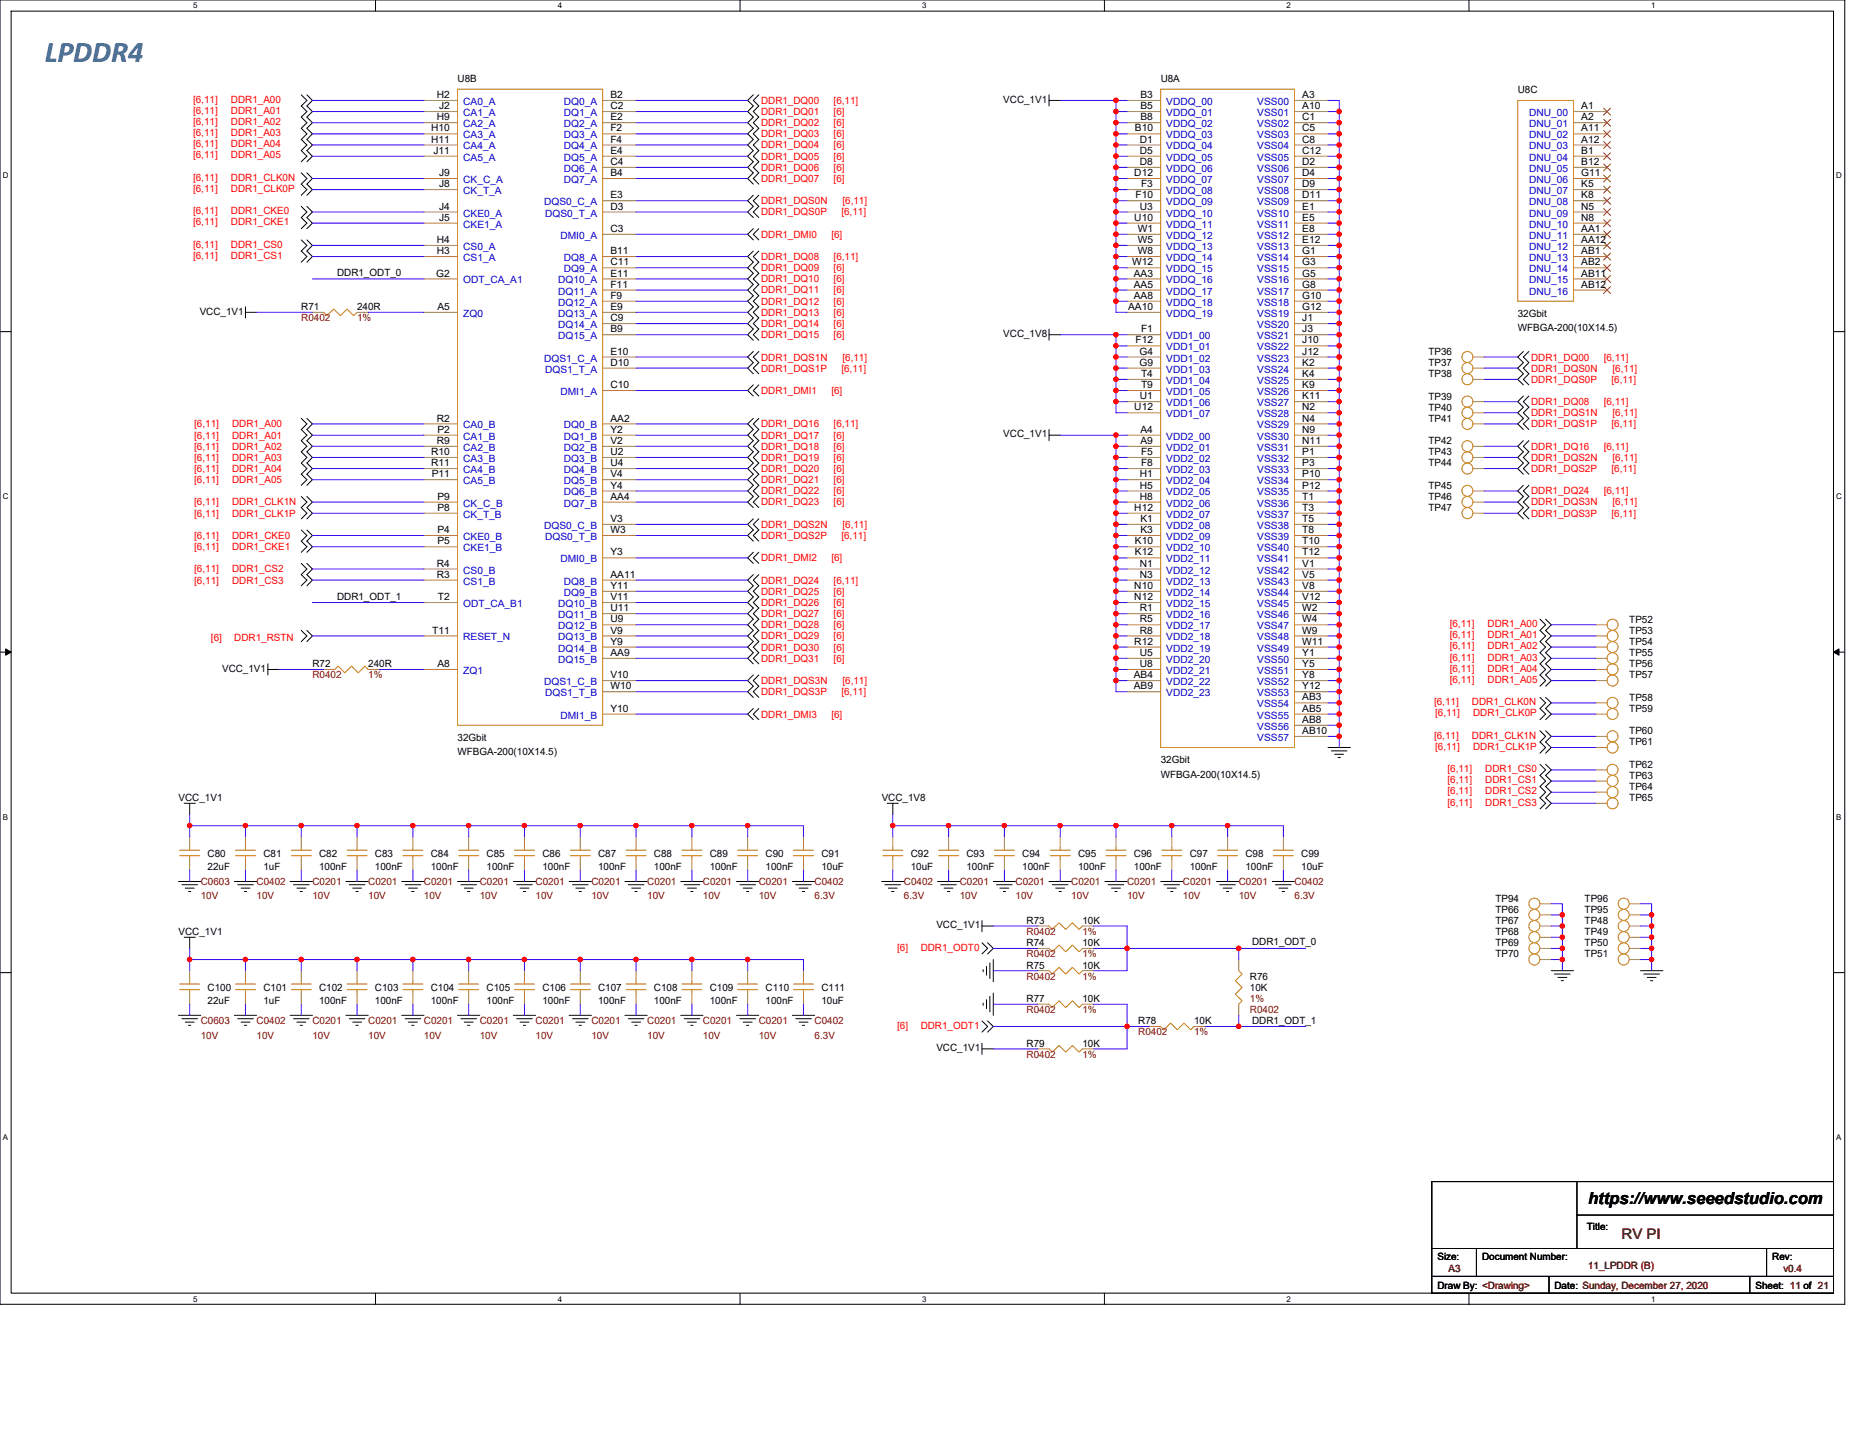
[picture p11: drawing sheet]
<svg xmlns="http://www.w3.org/2000/svg" width="279mm" height="216mm" viewBox="0 0 279 216" stroke-linecap="round" stroke-linejoin="round" font-family="sans-serif">
<defs><g id="words">
<text font-size="4.5" fill="#008080" x="6.7" y="9.3">LPDDR4</text>
<text font-size="2.5" x="238.5" y="180.8">https://www.seeedstudio.com</text>
<text font-size="2.2" fill="#800000" x="243.6" y="186.2">RV PI</text>
<g font-size="1.5" fill="#f00">
<text x="29" y="15.4">[6,11]</text>
<text x="29" y="17.1">[6,11]</text>
<text x="34.7" y="15.4">DDR1_A00</text>
<text x="34.7" y="17.1">DDR1_A01</text>
<text x="114.3" y="15.6">DDR1_DQ00</text>
<text x="114.3" y="17.3">DDR1_DQ01</text>
<text x="125.2" y="15.6">[6,11]</text>
<text x="125.2" y="17.3">[6]</text>
<text x="29" y="18.8">[6,11]</text>
<text x="29" y="20.5">[6,11]</text>
<text x="29" y="22.1">[6,11]</text>
<text x="29" y="23.8">[6,11]</text>
<text x="34.7" y="18.8">DDR1_A02</text>
<text x="34.7" y="20.5">DDR1_A03</text>
<text x="34.7" y="22.1">DDR1_A04</text>
<text x="34.7" y="23.8">DDR1_A05</text>
<text x="114.3" y="18.9">DDR1_DQ02</text>
<text x="114.3" y="20.6">DDR1_DQ03</text>
<text x="114.3" y="22.3">DDR1_DQ04</text>
<text x="114.3" y="24">DDR1_DQ05</text>
<text x="125.2" y="18.9">[6]</text>
<text x="125.2" y="20.6">[6]</text>
<text x="125.2" y="22.3">[6]</text>
<text x="125.2" y="24">[6]</text>
<text x="29" y="27.2">[6,11]</text>
<text x="29" y="28.9">[6,11]</text>
<text x="34.7" y="27.2">DDR1_CLK0N</text>
<text x="34.7" y="28.9">DDR1_CLK0P</text>
<text x="114.3" y="25.7">DDR1_DQ06</text>
<text x="114.3" y="27.3">DDR1_DQ07</text>
<text x="125.2" y="25.7">[6]</text>
<text x="125.2" y="27.3">[6]</text>
<text x="29" y="32.2">[6,11]</text>
<text x="29" y="33.9">[6,11]</text>
<text x="34.7" y="32.2">DDR1_CKE0</text>
<text x="34.7" y="33.9">DDR1_CKE1</text>
<text x="114.3" y="30.7">DDR1_DQS0N</text>
<text x="114.3" y="32.4">DDR1_DQS0P</text>
<text x="114.3" y="35.7">DDR1_DMI0</text>
<text x="124.9" y="35.7">[6]</text>
<text x="126.4" y="32.4">[6,11]</text>
<text x="126.6" y="30.7">[6,11]</text>
<text x="29" y="37.2">[6,11]</text>
<text x="29" y="38.9">[6,11]</text>
<text x="34.7" y="37.2">DDR1_CS0</text>
<text x="34.7" y="38.9">DDR1_CS1</text>
<text x="114.3" y="39.1">DDR1_DQ08</text>
<text x="114.3" y="40.7">DDR1_DQ09</text>
<text x="125.2" y="39.1">[6,11]</text>
<text x="125.2" y="40.7">[6]</text>
<text x="114.3" y="42.4">DDR1_DQ10</text>
<text x="114.3" y="44.1">DDR1_DQ11</text>
<text x="114.3" y="45.8">DDR1_DQ12</text>
<text x="114.3" y="47.5">DDR1_DQ13</text>
<text x="125.2" y="42.4">[6]</text>
<text x="125.2" y="44.1">[6]</text>
<text x="125.2" y="45.8">[6]</text>
<text x="125.2" y="47.5">[6]</text>
<text x="114.3" y="49.1">DDR1_DQ14</text>
<text x="114.3" y="50.8">DDR1_DQ15</text>
<text x="125.2" y="49.1">[6]</text>
<text x="125.2" y="50.8">[6]</text>
<text x="114.3" y="54.2">DDR1_DQS1N</text>
<text x="114.3" y="55.8">DDR1_DQS1P</text>
<text x="114.3" y="59.2">DDR1_DMI1</text>
<text x="124.9" y="59.2">[6]</text>
<text x="126.4" y="55.8">[6,11]</text>
<text x="126.6" y="54.2">[6,11]</text>
<text x="230" y="54.2">DDR1_DQ00</text>
<text x="230" y="55.8">DDR1_DQS0N</text>
<text x="230" y="57.5">DDR1_DQS0P</text>
<text x="240.9" y="54.2">[6,11]</text>
<text x="242.1" y="57.5">[6,11]</text>
<text x="242.2" y="55.8">[6,11]</text>
<text x="29.2" y="64.2">[6,11]</text>
<text x="29.2" y="65.9">[6,11]</text>
<text x="34.9" y="64.2">DDR1_A00</text>
<text x="34.9" y="65.9">DDR1_A01</text>
<text x="114.3" y="64.2">DDR1_DQ16</text>
<text x="114.3" y="65.9">DDR1_DQ17</text>
<text x="125.2" y="64.2">[6,11]</text>
<text x="125.2" y="65.9">[6]</text>
<text x="230" y="60.9">DDR1_DQ08</text>
<text x="230" y="62.5">DDR1_DQS1N</text>
<text x="230" y="64.2">DDR1_DQS1P</text>
<text x="240.9" y="60.9">[6,11]</text>
<text x="242.1" y="64.2">[6,11]</text>
<text x="242.2" y="62.5">[6,11]</text>
<text x="29.2" y="67.6">[6,11]</text>
<text x="29.2" y="69.2">[6,11]</text>
<text x="29.2" y="70.9">[6,11]</text>
<text x="34.9" y="67.6">DDR1_A02</text>
<text x="34.9" y="69.2">DDR1_A03</text>
<text x="34.9" y="70.9">DDR1_A04</text>
<text x="114.3" y="67.6">DDR1_DQ18</text>
<text x="114.3" y="69.2">DDR1_DQ19</text>
<text x="114.3" y="70.9">DDR1_DQ20</text>
<text x="125.2" y="67.6">[6]</text>
<text x="125.2" y="69.2">[6]</text>
<text x="125.2" y="70.9">[6]</text>
<text x="230" y="67.6">DDR1_DQ16</text>
<text x="230" y="69.2">DDR1_DQS2N</text>
<text x="230" y="70.9">DDR1_DQS2P</text>
<text x="240.9" y="67.6">[6,11]</text>
<text x="242.1" y="70.9">[6,11]</text>
<text x="242.2" y="69.2">[6,11]</text>
<text x="29.2" y="72.6">[6,11]</text>
<text x="29.2" y="75.9">[6,11]</text>
<text x="29.2" y="77.6">[6,11]</text>
<text x="34.9" y="72.6">DDR1_A05</text>
<text x="34.9" y="75.9">DDR1_CLK1N</text>
<text x="34.9" y="77.6">DDR1_CLK1P</text>
<text x="114.3" y="72.6">DDR1_DQ21</text>
<text x="114.3" y="74.3">DDR1_DQ22</text>
<text x="114.3" y="75.9">DDR1_DQ23</text>
<text x="125.2" y="72.6">[6]</text>
<text x="125.2" y="74.3">[6]</text>
<text x="125.2" y="75.9">[6]</text>
<text x="230" y="74.3">DDR1_DQ24</text>
<text x="230" y="75.9">DDR1_DQS3N</text>
<text x="230" y="77.6">DDR1_DQS3P</text>
<text x="240.9" y="74.3">[6,11]</text>
<text x="242.1" y="77.6">[6,11]</text>
<text x="242.2" y="75.9">[6,11]</text>
<text x="29.2" y="81">[6,11]</text>
<text x="29.2" y="82.7">[6,11]</text>
<text x="34.9" y="81">DDR1_CKE0</text>
<text x="34.9" y="82.7">DDR1_CKE1</text>
<text x="114.3" y="79.3">DDR1_DQS2N</text>
<text x="114.3" y="81">DDR1_DQS2P</text>
<text x="126.4" y="81">[6,11]</text>
<text x="126.6" y="79.3">[6,11]</text>
<text x="29.2" y="86">[6,11]</text>
<text x="29.2" y="87.7">[6,11]</text>
<text x="34.9" y="86">DDR1_CS2</text>
<text x="34.9" y="87.7">DDR1_CS3</text>
<text x="114.3" y="84.3">DDR1_DMI2</text>
<text x="114.3" y="87.7">DDR1_DQ24</text>
<text x="114.3" y="89.4">DDR1_DQ25</text>
<text x="124.9" y="84.3">[6]</text>
<text x="125.2" y="87.7">[6,11]</text>
<text x="125.2" y="89.4">[6]</text>
<text x="114.3" y="91">DDR1_DQ26</text>
<text x="114.3" y="92.7">DDR1_DQ27</text>
<text x="114.3" y="94.4">DDR1_DQ28</text>
<text x="125.2" y="91">[6]</text>
<text x="125.2" y="92.7">[6]</text>
<text x="125.2" y="94.4">[6]</text>
<text x="217.8" y="94.2">[6,11]</text>
<text x="217.8" y="95.9">[6,11]</text>
<text x="223.5" y="94.2">DDR1_A00</text>
<text x="223.5" y="95.9">DDR1_A01</text>
<text x="31.7" y="96.2">[6]</text>
<text x="35.2" y="96.2">DDR1_RSTN</text>
<text x="114.3" y="96.1">DDR1_DQ29</text>
<text x="114.3" y="97.7">DDR1_DQ30</text>
<text x="114.3" y="99.4">DDR1_DQ31</text>
<text x="125.2" y="96.1">[6]</text>
<text x="125.2" y="97.7">[6]</text>
<text x="125.2" y="99.4">[6]</text>
<text x="217.8" y="97.6">[6,11]</text>
<text x="217.8" y="99.3">[6,11]</text>
<text x="217.8" y="100.9">[6,11]</text>
<text x="223.5" y="97.6">DDR1_A02</text>
<text x="223.5" y="99.3">DDR1_A03</text>
<text x="223.5" y="100.9">DDR1_A04</text>
<text x="114.3" y="102.8">DDR1_DQS3N</text>
<text x="114.3" y="104.5">DDR1_DQS3P</text>
<text x="114.3" y="107.8">DDR1_DMI3</text>
<text x="124.9" y="107.8">[6]</text>
<text x="126.4" y="104.5">[6,11]</text>
<text x="126.6" y="102.8">[6,11]</text>
<text x="215.4" y="106">[6,11]</text>
<text x="215.6" y="107.6">[6,11]</text>
<text x="217.8" y="102.6">[6,11]</text>
<text x="221.1" y="106">DDR1_CLK0N</text>
<text x="221.3" y="107.6">DDR1_CLK0P</text>
<text x="223.5" y="102.6">DDR1_A05</text>
<text x="215.4" y="111">[6,11]</text>
<text x="215.6" y="112.7">[6,11]</text>
<text x="221.1" y="111">DDR1_CLK1N</text>
<text x="221.3" y="112.7">DDR1_CLK1P</text>
<text x="217.4" y="116">[6,11]</text>
<text x="217.4" y="117.7">[6,11]</text>
<text x="217.4" y="119.4">[6,11]</text>
<text x="223.1" y="116">DDR1_CS0</text>
<text x="223.1" y="117.7">DDR1_CS1</text>
<text x="223.1" y="119.4">DDR1_CS2</text>
<text x="217.4" y="121.1">[6,11]</text>
<text x="223.1" y="121.1">DDR1_CS3</text>
<text x="134.8" y="142.8">[6]</text>
<text x="138.3" y="142.8">DDR1_ODT0</text>
<text x="134.8" y="154.6">[6]</text>
<text x="138.3" y="154.6">DDR1_ODT1</text>
</g>
<g font-size="1.5">
<text x="65.6" y="14.7">H2</text>
<text x="66" y="16.4">J2</text>
<text x="68.7" y="12.3">U8B</text>
<text x="91.7" y="14.7">B2</text>
<text x="91.7" y="16.4">C2</text>
<text x="150.7" y="15.4">VCC_1V1</text>
<text x="171.3" y="14.7">B3</text>
<text x="171.3" y="16.4">B5</text>
<text x="174.3" y="12.3">U8A</text>
<text x="195.6" y="14.7">A3</text>
<text x="195.6" y="16.4">A10</text>
<text x="228" y="13.9">U8C</text>
<text x="237.5" y="16.4">A1</text>
<text x="64.8" y="19.7">H10</text>
<text x="64.8" y="21.4">H11</text>
<text x="65.1" y="23.1">J11</text>
<text x="65.6" y="18.1">H9</text>
<text x="91.7" y="18.1">E2</text>
<text x="91.7" y="23.1">E4</text>
<text x="91.7" y="19.7">F2</text>
<text x="91.7" y="21.4">F4</text>
<text x="170.5" y="19.7">B10</text>
<text x="171.2" y="21.4">D1</text>
<text x="171.2" y="23.1">D5</text>
<text x="171.3" y="18.1">B8</text>
<text x="195.6" y="18.1">C1</text>
<text x="195.6" y="19.7">C5</text>
<text x="195.6" y="21.4">C8</text>
<text x="195.6" y="23.1">C12</text>
<text x="237.5" y="18.1">A2</text>
<text x="237.5" y="19.7">A11</text>
<text x="237.5" y="21.4">A12</text>
<text x="237.5" y="23.1">B1</text>
<text x="66" y="28.1">J8</text>
<text x="66" y="26.5">J9</text>
<text x="91.7" y="26.5">B4</text>
<text x="91.7" y="24.8">C4</text>
<text x="91.7" y="29.8">E3</text>
<text x="170.4" y="26.5">D12</text>
<text x="170.6" y="29.8">F10</text>
<text x="171.2" y="24.8">D8</text>
<text x="171.4" y="28.1">F3</text>
<text x="195.6" y="24.8">D2</text>
<text x="195.6" y="26.5">D4</text>
<text x="195.6" y="28.1">D9</text>
<text x="195.6" y="29.8">D11</text>
<text x="237.5" y="24.8">B12</text>
<text x="237.5" y="26.5">G11</text>
<text x="237.5" y="28.1">K5</text>
<text x="237.5" y="29.8">K8</text>
<text x="66" y="33.2">J5</text>
<text x="66" y="31.5">J4</text>
<text x="91.7" y="31.5">D3</text>
<text x="91.7" y="34.8">C3</text>
<text x="170.4" y="33.2">U10</text>
<text x="170.9" y="34.8">W1</text>
<text x="171.2" y="31.5">U3</text>
<text x="195.6" y="31.5">E1</text>
<text x="195.6" y="33.2">E5</text>
<text x="195.6" y="34.8">E8</text>
<text x="237.5" y="31.5">N5</text>
<text x="237.5" y="33.2">N8</text>
<text x="237.5" y="34.8">AA1</text>
<text x="50.6" y="41.5">DDR1_ODT_0</text>
<text x="65.5" y="41.6">G2</text>
<text x="65.6" y="38.2">H3</text>
<text x="65.6" y="36.5">H4</text>
<text x="91.7" y="38.2">B11</text>
<text x="91.7" y="39.9">C11</text>
<text x="91.7" y="41.6">E11</text>
<text x="170.1" y="39.9">W12</text>
<text x="170.3" y="41.6">AA3</text>
<text x="170.9" y="36.5">W5</text>
<text x="170.9" y="38.2">W8</text>
<text x="195.6" y="36.5">E12</text>
<text x="195.6" y="38.2">G1</text>
<text x="195.6" y="39.9">G3</text>
<text x="195.6" y="41.6">G5</text>
<text x="237.5" y="36.5">AA12</text>
<text x="237.5" y="38.2">AB1</text>
<text x="237.5" y="39.9">AB2</text>
<text x="237.5" y="41.6">AB11</text>
<text x="30" y="47.3">VCC_1V1</text>
<text x="45.3" y="46.6">R71</text>
<text x="53.6" y="46.6">240R</text>
<text x="65.7" y="46.6">A5</text>
<text x="91.7" y="46.6">E9</text>
<text x="91.7" y="44.9">F9</text>
<text x="91.7" y="43.2">F11</text>
<text x="169.5" y="46.6">AA10</text>
<text x="170.3" y="43.2">AA5</text>
<text x="170.3" y="44.9">AA8</text>
<text x="195.6" y="43.2">G8</text>
<text x="195.6" y="44.9">G10</text>
<text x="195.6" y="46.6">G12</text>
<text x="228" y="47.6">32Gbit</text>
<text x="237.5" y="43.2">AB12</text>
<text x="91.7" y="49.9">B9</text>
<text x="91.7" y="48.3">C9</text>
<text x="91.7" y="53.3">E10</text>
<text x="150.7" y="50.6">VCC_1V8</text>
<text x="170.6" y="51.6">F12</text>
<text x="171.2" y="53.3">G4</text>
<text x="171.4" y="49.9">F1</text>
<text x="195.6" y="48.3">J1</text>
<text x="195.6" y="49.9">J3</text>
<text x="195.6" y="51.6">J10</text>
<text x="195.6" y="53.3">J12</text>
<text x="214.6" y="53.3">TP36</text>
<text x="228" y="49.8">WFBGA-200(10X14.5)</text>
<text x="91.7" y="54.9">D10</text>
<text x="91.7" y="58.3">C10</text>
<text x="171.2" y="54.9">G9</text>
<text x="171.2" y="60">U1</text>
<text x="171.4" y="56.6">T4</text>
<text x="171.4" y="58.3">T9</text>
<text x="195.6" y="54.9">K2</text>
<text x="195.6" y="56.6">K4</text>
<text x="195.6" y="58.3">K9</text>
<text x="195.6" y="60">K11</text>
<text x="214.6" y="56.7">TP38</text>
<text x="214.6" y="55">TP37</text>
<text x="65.6" y="63.3">R2</text>
<text x="65.7" y="65">P2</text>
<text x="91.7" y="65">Y2</text>
<text x="91.7" y="63.3">AA2</text>
<text x="150.7" y="65.7">VCC_1V1</text>
<text x="170.4" y="61.7">U12</text>
<text x="171.3" y="65">A4</text>
<text x="195.6" y="61.7">N2</text>
<text x="195.6" y="63.3">N4</text>
<text x="195.6" y="65">N9</text>
<text x="214.6" y="60">TP39</text>
<text x="214.6" y="61.7">TP40</text>
<text x="214.6" y="63.4">TP41</text>
<text x="64.8" y="68.4">R10</text>
<text x="64.8" y="70">R11</text>
<text x="64.9" y="71.7">P11</text>
<text x="65.6" y="66.7">R9</text>
<text x="91.7" y="68.4">U2</text>
<text x="91.7" y="70">U4</text>
<text x="91.7" y="66.7">V2</text>
<text x="91.7" y="71.7">V4</text>
<text x="171.2" y="71.7">H1</text>
<text x="171.3" y="66.7">A9</text>
<text x="171.4" y="68.4">F5</text>
<text x="171.4" y="70">F8</text>
<text x="195.6" y="66.7">N11</text>
<text x="195.6" y="68.4">P1</text>
<text x="195.6" y="70">P3</text>
<text x="195.6" y="71.7">P10</text>
<text x="214.6" y="66.7">TP42</text>
<text x="214.6" y="70.1">TP44</text>
<text x="214.6" y="68.4">TP43</text>
<text x="65.7" y="76.8">P8</text>
<text x="65.7" y="75.1">P9</text>
<text x="91.7" y="73.4">Y4</text>
<text x="91.7" y="75.1">AA4</text>
<text x="170.4" y="76.8">H12</text>
<text x="171.2" y="73.4">H5</text>
<text x="171.2" y="75.1">H8</text>
<text x="195.6" y="73.4">P12</text>
<text x="195.6" y="75.1">T1</text>
<text x="195.6" y="76.8">T3</text>
<text x="214.6" y="75.1">TP46</text>
<text x="214.6" y="73.4">TP45</text>
<text x="214.6" y="76.8">TP47</text>
<text x="65.7" y="81.8">P5</text>
<text x="65.7" y="80.1">P4</text>
<text x="91.7" y="80.1">W3</text>
<text x="91.7" y="83.5">Y3</text>
<text x="91.7" y="78.4">V3</text>
<text x="170.5" y="81.8">K10</text>
<text x="170.5" y="83.5">K12</text>
<text x="171.3" y="78.4">K1</text>
<text x="171.3" y="80.1">K3</text>
<text x="195.6" y="78.4">T5</text>
<text x="195.6" y="80.1">T8</text>
<text x="195.6" y="81.8">T10</text>
<text x="195.6" y="83.5">T12</text>
<text x="65.6" y="85.1">R4</text>
<text x="65.6" y="86.8">R3</text>
<text x="91.7" y="88.5">Y11</text>
<text x="91.7" y="86.8">AA11</text>
<text x="170.4" y="88.5">N10</text>
<text x="171.2" y="85.1">N1</text>
<text x="171.2" y="86.8">N3</text>
<text x="195.6" y="85.1">V1</text>
<text x="195.6" y="86.8">V5</text>
<text x="195.6" y="88.5">V8</text>
<text x="50.6" y="90.1">DDR1_ODT_1</text>
<text x="64.9" y="95.2">T11</text>
<text x="65.8" y="90.2">T2</text>
<text x="91.7" y="93.5">U9</text>
<text x="91.7" y="91.8">U11</text>
<text x="91.7" y="95.2">V9</text>
<text x="91.7" y="90.2">V11</text>
<text x="170.4" y="90.2">N12</text>
<text x="171.2" y="91.8">R1</text>
<text x="171.2" y="93.5">R5</text>
<text x="171.2" y="95.2">R8</text>
<text x="195.6" y="90.2">V12</text>
<text x="195.6" y="91.8">W2</text>
<text x="195.6" y="93.5">W4</text>
<text x="195.6" y="95.2">W9</text>
<text x="244.8" y="93.6">TP52</text>
<text x="244.8" y="95.2">TP53</text>
<text x="33.4" y="100.9">VCC_1V1</text>
<text x="46.9" y="100.3">R72</text>
<text x="55.3" y="100.3">240R</text>
<text x="65.7" y="100.2">A8</text>
<text x="91.7" y="96.9">Y9</text>
<text x="91.7" y="98.6">AA9</text>
<text x="91.7" y="101.9">V10</text>
<text x="170.3" y="101.9">AB4</text>
<text x="170.4" y="96.9">R12</text>
<text x="171.2" y="98.6">U5</text>
<text x="171.2" y="100.2">U8</text>
<text x="195.6" y="96.9">W11</text>
<text x="195.6" y="98.6">Y1</text>
<text x="195.6" y="100.2">Y5</text>
<text x="195.6" y="101.9">Y8</text>
<text x="244.8" y="100.3">TP56</text>
<text x="244.8" y="96.9">TP54</text>
<text x="244.8" y="98.6">TP55</text>
<text x="244.8" y="101.9">TP57</text>
<text x="91.7" y="103.6">W10</text>
<text x="91.7" y="106.9">Y10</text>
<text x="170.3" y="103.6">AB9</text>
<text x="195.6" y="103.6">Y12</text>
<text x="195.6" y="105.2">AB3</text>
<text x="195.6" y="106.9">AB5</text>
<text x="244.8" y="107">TP59</text>
<text x="244.8" y="105.3">TP58</text>
<text x="68.7" y="111.3">32Gbit</text>
<text x="68.7" y="113.5">WFBGA-200(10X14.5)</text>
<text x="195.6" y="108.6">AB8</text>
<text x="195.6" y="110.3">AB10</text>
<text x="244.8" y="112">TP61</text>
<text x="244.8" y="110.3">TP60</text>
<text x="174.3" y="114.7">32Gbit</text>
<text x="174.3" y="116.9">WFBGA-200(10X14.5)</text>
<text x="244.8" y="115.3">TP62</text>
<text x="244.8" y="117">TP63</text>
<text x="244.8" y="118.7">TP64</text>
<text x="26.8" y="120.4">VCC_1V1</text>
<text x="132.4" y="120.4">VCC_1V8</text>
<text x="244.8" y="120.4">TP65</text>
<text x="31.2" y="128.8">C80</text>
<text x="31.2" y="130.8">22uF</text>
<text x="39.6" y="128.8">C81</text>
<text x="39.6" y="130.8">1uF</text>
<text x="47.9" y="128.8">C82</text>
<text x="47.9" y="130.8">100nF</text>
<text x="56.3" y="128.8">C83</text>
<text x="56.3" y="130.8">100nF</text>
<text x="64.7" y="128.8">C84</text>
<text x="64.7" y="130.8">100nF</text>
<text x="73.1" y="128.8">C85</text>
<text x="73.1" y="130.8">100nF</text>
<text x="81.5" y="128.8">C86</text>
<text x="81.5" y="130.8">100nF</text>
<text x="89.9" y="128.8">C87</text>
<text x="89.9" y="130.8">100nF</text>
<text x="98.2" y="128.8">C88</text>
<text x="98.2" y="130.8">100nF</text>
<text x="106.6" y="128.8">C89</text>
<text x="106.6" y="130.8">100nF</text>
<text x="115" y="128.8">C90</text>
<text x="115" y="130.8">100nF</text>
<text x="123.4" y="128.8">C91</text>
<text x="123.4" y="130.8">10uF</text>
<text x="136.8" y="128.8">C92</text>
<text x="136.8" y="130.8">10uF</text>
<text x="145.2" y="128.8">C93</text>
<text x="145.2" y="130.8">100nF</text>
<text x="153.6" y="128.8">C94</text>
<text x="153.6" y="130.8">100nF</text>
<text x="161.9" y="128.8">C95</text>
<text x="161.9" y="130.8">100nF</text>
<text x="170.3" y="128.8">C96</text>
<text x="170.3" y="130.8">100nF</text>
<text x="178.7" y="128.8">C97</text>
<text x="178.7" y="130.8">100nF</text>
<text x="187.1" y="128.8">C98</text>
<text x="187.1" y="130.8">100nF</text>
<text x="195.5" y="128.8">C99</text>
<text x="195.5" y="130.8">10uF</text>
<text x="224.6" y="135.5">TP94</text>
<text x="224.6" y="137.1">TP66</text>
<text x="238" y="137.1">TP95</text>
<text x="238" y="135.5">TP96</text>
<text x="26.8" y="140.5">VCC_1V1</text>
<text x="140.7" y="139.5">VCC_1V1</text>
<text x="154.2" y="142.2">R74</text>
<text x="154.2" y="138.8">R73</text>
<text x="162.6" y="142.2">10K</text>
<text x="162.6" y="138.8">10K</text>
<text x="188.1" y="142">DDR1_ODT_0</text>
<text x="224.6" y="138.8">TP67</text>
<text x="224.6" y="143.8">TP70</text>
<text x="224.6" y="142.2">TP69</text>
<text x="224.6" y="140.5">TP68</text>
<text x="238" y="143.8">TP51</text>
<text x="238" y="140.5">TP49</text>
<text x="238" y="142.2">TP50</text>
<text x="238" y="138.8">TP48</text>
<text x="31.2" y="148.9">C100</text>
<text x="39.6" y="148.9">C101</text>
<text x="47.9" y="148.9">C102</text>
<text x="56.3" y="148.9">C103</text>
<text x="64.7" y="148.9">C104</text>
<text x="73.1" y="148.9">C105</text>
<text x="81.5" y="148.9">C106</text>
<text x="89.9" y="148.9">C107</text>
<text x="98.2" y="148.9">C108</text>
<text x="106.6" y="148.9">C109</text>
<text x="115" y="148.9">C110</text>
<text x="123.4" y="148.9">C111</text>
<text x="154.2" y="145.5">R75</text>
<text x="162.6" y="145.5">10K</text>
<text x="187.7" y="147.2">R76</text>
<text x="187.7" y="148.9">10K</text>
<text x="31.2" y="150.9">22uF</text>
<text x="39.6" y="150.9">1uF</text>
<text x="47.9" y="150.9">100nF</text>
<text x="56.3" y="150.9">100nF</text>
<text x="64.7" y="150.9">100nF</text>
<text x="73.1" y="150.9">100nF</text>
<text x="81.5" y="150.9">100nF</text>
<text x="89.9" y="150.9">100nF</text>
<text x="98.2" y="150.9">100nF</text>
<text x="106.6" y="150.9">100nF</text>
<text x="115" y="150.9">100nF</text>
<text x="123.4" y="150.9">10uF</text>
<text x="154.2" y="150.6">R77</text>
<text x="162.6" y="150.6">10K</text>
<text x="171" y="153.9">R78</text>
<text x="179.4" y="153.9">10K</text>
<text x="188.1" y="153.8">DDR1_ODT_1</text>
<text x="140.7" y="157.9">VCC_1V1</text>
<text x="154.2" y="157.2">R79</text>
<text x="162.6" y="157.2">10K</text>
<text x="238.4" y="184.7">Title:</text>
<text x="215.9" y="189.3">Size:</text>
<text x="222.6" y="189.3">Document Number:</text>
<text x="266.2" y="189.3">Rev:</text>
<text x="215.9" y="193.6">Draw By: &lt;Drawing&gt;</text>
<text x="233.5" y="193.6">Date: Sunday, December 27, 2020</text>
<text x="263.7" y="193.6">Sheet: 11 of 21</text>
</g>
<g font-size="1.5" fill="#00c">
<text x="69.6" y="15.8">CA0_A</text>
<text x="69.6" y="17.4">CA1_A</text>
<text x="84.7" y="15.8">DQ0_A</text>
<text x="84.7" y="17.4">DQ1_A</text>
<text x="175.2" y="15.8">VDDQ_00</text>
<text x="175.2" y="17.4">VDDQ_01</text>
<text x="188.9" y="15.8">VSS00</text>
<text x="188.9" y="17.4">VSS01</text>
<text x="229.7" y="17.4">DNU_00</text>
<text x="69.6" y="19.1">CA2_A</text>
<text x="69.6" y="20.8">CA3_A</text>
<text x="69.6" y="22.5">CA4_A</text>
<text x="84.7" y="19.1">DQ2_A</text>
<text x="84.7" y="20.8">DQ3_A</text>
<text x="84.7" y="22.5">DQ4_A</text>
<text x="175.2" y="19.1">VDDQ_02</text>
<text x="175.2" y="20.8">VDDQ_03</text>
<text x="175.2" y="22.5">VDDQ_04</text>
<text x="188.9" y="19.1">VSS02</text>
<text x="188.9" y="20.8">VSS03</text>
<text x="188.9" y="22.5">VSS04</text>
<text x="229.7" y="19.1">DNU_01</text>
<text x="229.7" y="20.8">DNU_02</text>
<text x="229.7" y="22.5">DNU_03</text>
<text x="69.6" y="29.2">CK_T_A</text>
<text x="69.6" y="27.5">CK_C_A</text>
<text x="69.6" y="24.2">CA5_A</text>
<text x="84.7" y="27.5">DQ7_A</text>
<text x="84.7" y="25.8">DQ6_A</text>
<text x="84.7" y="24.2">DQ5_A</text>
<text x="175.2" y="24.2">VDDQ_05</text>
<text x="175.2" y="25.8">VDDQ_06</text>
<text x="175.2" y="27.5">VDDQ_07</text>
<text x="175.2" y="29.2">VDDQ_08</text>
<text x="188.9" y="24.2">VSS05</text>
<text x="188.9" y="25.8">VSS06</text>
<text x="188.9" y="27.5">VSS07</text>
<text x="188.9" y="29.2">VSS08</text>
<text x="229.7" y="24.2">DNU_04</text>
<text x="229.7" y="25.8">DNU_05</text>
<text x="229.7" y="27.5">DNU_06</text>
<text x="229.7" y="29.2">DNU_07</text>
<text x="69.6" y="34.2">CKE1_A</text>
<text x="69.6" y="32.5">CKE0_A</text>
<text x="81.7" y="30.8">DQS0_C_A</text>
<text x="81.9" y="32.5">DQS0_T_A</text>
<text x="84.2" y="35.9">DMI0_A</text>
<text x="175.2" y="30.8">VDDQ_09</text>
<text x="175.2" y="32.5">VDDQ_10</text>
<text x="175.2" y="34.2">VDDQ_11</text>
<text x="175.2" y="35.9">VDDQ_12</text>
<text x="188.9" y="30.8">VSS09</text>
<text x="188.9" y="32.5">VSS10</text>
<text x="188.9" y="34.2">VSS11</text>
<text x="188.9" y="35.9">VSS12</text>
<text x="229.7" y="30.8">DNU_08</text>
<text x="229.7" y="32.5">DNU_09</text>
<text x="229.7" y="34.2">DNU_10</text>
<text x="229.7" y="35.9">DNU_11</text>
<text x="69.6" y="39.2">CS1_A</text>
<text x="69.6" y="37.5">CS0_A</text>
<text x="84.7" y="39.2">DQ8_A</text>
<text x="84.7" y="40.9">DQ9_A</text>
<text x="175.2" y="37.5">VDDQ_13</text>
<text x="175.2" y="39.2">VDDQ_14</text>
<text x="175.2" y="40.9">VDDQ_15</text>
<text x="188.9" y="37.5">VSS13</text>
<text x="188.9" y="39.2">VSS14</text>
<text x="188.9" y="40.9">VSS15</text>
<text x="229.7" y="37.5">DNU_12</text>
<text x="229.7" y="39.2">DNU_13</text>
<text x="229.7" y="40.9">DNU_14</text>
<text x="69.6" y="47.6">ZQ0</text>
<text x="69.6" y="42.6">ODT_CA_A1</text>
<text x="83.8" y="47.6">DQ13_A</text>
<text x="83.8" y="42.6">DQ10_A</text>
<text x="83.8" y="45.9">DQ12_A</text>
<text x="83.8" y="44.3">DQ11_A</text>
<text x="175.2" y="42.6">VDDQ_16</text>
<text x="175.2" y="44.3">VDDQ_17</text>
<text x="175.2" y="45.9">VDDQ_18</text>
<text x="175.2" y="47.6">VDDQ_19</text>
<text x="188.9" y="42.6">VSS16</text>
<text x="188.9" y="44.3">VSS17</text>
<text x="188.9" y="45.9">VSS18</text>
<text x="188.9" y="47.6">VSS19</text>
<text x="229.7" y="42.6">DNU_15</text>
<text x="229.7" y="44.3">DNU_16</text>
<text x="83.8" y="51">DQ15_A</text>
<text x="83.8" y="49.3">DQ14_A</text>
<text x="175.2" y="51">VDD1_00</text>
<text x="175.2" y="52.6">VDD1_01</text>
<text x="188.9" y="49.3">VSS20</text>
<text x="188.9" y="51">VSS21</text>
<text x="188.9" y="52.6">VSS22</text>
<text x="81.7" y="54.3">DQS1_C_A</text>
<text x="81.9" y="56">DQS1_T_A</text>
<text x="84.2" y="59.4">DMI1_A</text>
<text x="175.2" y="54.3">VDD1_02</text>
<text x="175.2" y="56">VDD1_03</text>
<text x="175.2" y="57.7">VDD1_04</text>
<text x="175.2" y="59.4">VDD1_05</text>
<text x="188.9" y="54.3">VSS23</text>
<text x="188.9" y="56">VSS24</text>
<text x="188.9" y="57.7">VSS25</text>
<text x="188.9" y="59.4">VSS26</text>
<text x="69.6" y="64.4">CA0_B</text>
<text x="84.7" y="64.4">DQ0_B</text>
<text x="175.2" y="61">VDD1_06</text>
<text x="175.2" y="62.7">VDD1_07</text>
<text x="188.9" y="61">VSS27</text>
<text x="188.9" y="62.7">VSS28</text>
<text x="188.9" y="64.4">VSS29</text>
<text x="69.6" y="66.1">CA1_B</text>
<text x="69.6" y="67.7">CA2_B</text>
<text x="69.6" y="69.4">CA3_B</text>
<text x="69.6" y="71.1">CA4_B</text>
<text x="84.7" y="69.4">DQ3_B</text>
<text x="84.7" y="71.1">DQ4_B</text>
<text x="84.7" y="67.7">DQ2_B</text>
<text x="84.7" y="66.1">DQ1_B</text>
<text x="175.2" y="66.1">VDD2_00</text>
<text x="175.2" y="67.7">VDD2_01</text>
<text x="175.2" y="69.4">VDD2_02</text>
<text x="175.2" y="71.1">VDD2_03</text>
<text x="188.9" y="66.1">VSS30</text>
<text x="188.9" y="67.7">VSS31</text>
<text x="188.9" y="69.4">VSS32</text>
<text x="188.9" y="71.1">VSS33</text>
<text x="69.6" y="77.8">CK_T_B</text>
<text x="69.6" y="76.1">CK_C_B</text>
<text x="69.6" y="72.7">CA5_B</text>
<text x="84.7" y="72.7">DQ5_B</text>
<text x="84.7" y="74.4">DQ6_B</text>
<text x="84.7" y="76.1">DQ7_B</text>
<text x="175.2" y="72.7">VDD2_04</text>
<text x="175.2" y="74.4">VDD2_05</text>
<text x="175.2" y="76.1">VDD2_06</text>
<text x="175.2" y="77.8">VDD2_07</text>
<text x="188.9" y="72.7">VSS34</text>
<text x="188.9" y="74.4">VSS35</text>
<text x="188.9" y="76.1">VSS36</text>
<text x="188.9" y="77.8">VSS37</text>
<text x="69.6" y="82.8">CKE1_B</text>
<text x="69.6" y="81.1">CKE0_B</text>
<text x="81.7" y="79.5">DQS0_C_B</text>
<text x="81.9" y="81.1">DQS0_T_B</text>
<text x="175.2" y="79.5">VDD2_08</text>
<text x="175.2" y="81.1">VDD2_09</text>
<text x="175.2" y="82.8">VDD2_10</text>
<text x="188.9" y="79.5">VSS38</text>
<text x="188.9" y="81.1">VSS39</text>
<text x="188.9" y="82.8">VSS40</text>
<text x="69.6" y="86.2">CS0_B</text>
<text x="69.6" y="87.8">CS1_B</text>
<text x="84.2" y="84.5">DMI0_B</text>
<text x="84.7" y="89.5">DQ9_B</text>
<text x="84.7" y="87.8">DQ8_B</text>
<text x="175.2" y="84.5">VDD2_11</text>
<text x="175.2" y="86.2">VDD2_12</text>
<text x="175.2" y="87.8">VDD2_13</text>
<text x="175.2" y="89.5">VDD2_14</text>
<text x="188.9" y="84.5">VSS41</text>
<text x="188.9" y="86.2">VSS42</text>
<text x="188.9" y="87.8">VSS43</text>
<text x="188.9" y="89.5">VSS44</text>
<text x="69.6" y="91.2">ODT_CA_B1</text>
<text x="83.8" y="94.6">DQ12_B</text>
<text x="83.8" y="92.9">DQ11_B</text>
<text x="83.8" y="91.2">DQ10_B</text>
<text x="175.2" y="91.2">VDD2_15</text>
<text x="175.2" y="92.9">VDD2_16</text>
<text x="175.2" y="94.6">VDD2_17</text>
<text x="188.9" y="91.2">VSS45</text>
<text x="188.9" y="92.9">VSS46</text>
<text x="188.9" y="94.6">VSS47</text>
<text x="69.6" y="96.2">RESET_N</text>
<text x="69.6" y="101.3">ZQ1</text>
<text x="83.8" y="96.2">DQ13_B</text>
<text x="83.8" y="97.9">DQ14_B</text>
<text x="83.8" y="99.6">DQ15_B</text>
<text x="175.2" y="96.2">VDD2_18</text>
<text x="175.2" y="97.9">VDD2_19</text>
<text x="175.2" y="99.6">VDD2_20</text>
<text x="175.2" y="101.3">VDD2_21</text>
<text x="188.9" y="96.2">VSS48</text>
<text x="188.9" y="97.9">VSS49</text>
<text x="188.9" y="99.6">VSS50</text>
<text x="188.9" y="101.3">VSS51</text>
<text x="81.7" y="102.9">DQS1_C_B</text>
<text x="81.9" y="104.6">DQS1_T_B</text>
<text x="84.2" y="108">DMI1_B</text>
<text x="175.2" y="102.9">VDD2_22</text>
<text x="175.2" y="104.6">VDD2_23</text>
<text x="188.9" y="102.9">VSS52</text>
<text x="188.9" y="104.6">VSS53</text>
<text x="188.9" y="106.3">VSS54</text>
<text x="188.9" y="108">VSS55</text>
<text x="188.9" y="109.6">VSS56</text>
<text x="188.9" y="111.3">VSS57</text>
</g>
<g font-size="1.5" fill="#800000">
<text x="45.3" y="48.3">R0402</text>
<text x="53.6" y="48.3">1%</text>
<text x="46.9" y="101.9">R0402</text>
<text x="55.3" y="101.9">1%</text>
<text x="30.2" y="132.9">C0603</text>
<text x="30.2" y="135.1">10V</text>
<text x="38.5" y="132.9">C0402</text>
<text x="38.5" y="135.1">10V</text>
<text x="46.9" y="132.9">C0201</text>
<text x="46.9" y="135.1">10V</text>
<text x="55.3" y="132.9">C0201</text>
<text x="55.3" y="135.1">10V</text>
<text x="63.7" y="132.9">C0201</text>
<text x="63.7" y="135.1">10V</text>
<text x="72.1" y="132.9">C0201</text>
<text x="72.1" y="135.1">10V</text>
<text x="80.5" y="132.9">C0201</text>
<text x="80.5" y="135.1">10V</text>
<text x="88.8" y="132.9">C0201</text>
<text x="88.8" y="135.1">10V</text>
<text x="97.2" y="132.9">C0201</text>
<text x="97.2" y="135.1">10V</text>
<text x="105.6" y="132.9">C0201</text>
<text x="105.6" y="135.1">10V</text>
<text x="114" y="132.9">C0201</text>
<text x="114" y="135.1">10V</text>
<text x="122.4" y="132.9">C0402</text>
<text x="122.4" y="135.1">6.3V</text>
<text x="135.8" y="132.9">C0402</text>
<text x="135.8" y="135.1">6.3V</text>
<text x="144.2" y="132.9">C0201</text>
<text x="144.2" y="135.1">10V</text>
<text x="152.5" y="132.9">C0201</text>
<text x="152.5" y="135.1">10V</text>
<text x="160.9" y="132.9">C0201</text>
<text x="160.9" y="135.1">10V</text>
<text x="169.3" y="132.9">C0201</text>
<text x="169.3" y="135.1">10V</text>
<text x="177.7" y="132.9">C0201</text>
<text x="177.7" y="135.1">10V</text>
<text x="186.1" y="132.9">C0201</text>
<text x="186.1" y="135.1">10V</text>
<text x="194.5" y="132.9">C0402</text>
<text x="194.5" y="135.1">6.3V</text>
<text x="154.2" y="143.8">R0402</text>
<text x="154.2" y="140.5">R0402</text>
<text x="162.6" y="143.8">1%</text>
<text x="162.6" y="140.5">1%</text>
<text x="154.2" y="147.2">R0402</text>
<text x="162.6" y="147.2">1%</text>
<text x="30.2" y="153.9">C0603</text>
<text x="38.5" y="153.9">C0402</text>
<text x="46.9" y="153.9">C0201</text>
<text x="55.3" y="153.9">C0201</text>
<text x="63.7" y="153.9">C0201</text>
<text x="72.1" y="153.9">C0201</text>
<text x="80.5" y="153.9">C0201</text>
<text x="88.8" y="153.9">C0201</text>
<text x="97.2" y="153.9">C0201</text>
<text x="105.6" y="153.9">C0201</text>
<text x="114" y="153.9">C0201</text>
<text x="122.4" y="153.9">C0402</text>
<text x="154.2" y="152.2">R0402</text>
<text x="162.6" y="152.2">1%</text>
<text x="171" y="155.6">R0402</text>
<text x="179.4" y="155.6">1%</text>
<text x="187.7" y="150.6">1%</text>
<text x="187.7" y="152.2">R0402</text>
<text x="30.2" y="156.1">10V</text>
<text x="38.5" y="156.1">10V</text>
<text x="46.9" y="156.1">10V</text>
<text x="55.3" y="156.1">10V</text>
<text x="63.7" y="156.1">10V</text>
<text x="72.1" y="156.1">10V</text>
<text x="80.5" y="156.1">10V</text>
<text x="88.8" y="156.1">10V</text>
<text x="97.2" y="156.1">10V</text>
<text x="105.6" y="156.1">10V</text>
<text x="114" y="156.1">10V</text>
<text x="122.4" y="156.1">6.3V</text>
<text x="154.2" y="158.9">R0402</text>
<text x="162.6" y="158.9">1%</text>
<text x="217.6" y="191.1">A3</text>
<text x="238.5" y="190.6">11_LPDDR (B)</text>
<text x="267.9" y="191.1">v0.4</text>
</g>
<g font-size="1.2">
<text x="29" y="1.3">5</text>
<text x="83.8" y="1.3">4</text>
<text x="138.5" y="1.3">3</text>
<text x="193.3" y="1.3">2</text>
<text x="248" y="1.3">1</text>
<text x=".4" y="26.8">D</text>
<text x="275.8" y="26.8">D</text>
<text x=".4" y="75">C</text>
<text x="275.8" y="75">C</text>
<text x=".4" y="123.1">B</text>
<text x="275.8" y="123.1">B</text>
<text x=".4" y="171.3">A</text>
<text x="275.8" y="171.3">A</text>
<text x="29" y="195.6">5</text>
<text x="83.8" y="195.6">4</text>
<text x="138.5" y="195.6">3</text>
<text x="193.3" y="195.6">2</text>
<text x="248" y="195.6">1</text>
</g>
</g></defs>
<path d="M0 0h277.1v196h-277.1zM1.7 1.7h273.7v192.6h-273.7z" fill="none" stroke="#000" stroke-width=".15"/>
<g fill="#fff">
<path d="M29 .2h.7v1.3h-.7z"/>
<path d="M29 194.5h.7v1.3h-.7z"/>
</g>
<path d="M56.4 0v1.7M56.4 194.3v1.7" fill="none" stroke="#000" stroke-width=".15"/>
<g fill="#fff">
<path d="M83.8 .2h.6v1.3h-.6z"/>
<path d="M83.8 194.5h.6v1.3h-.6z"/>
</g>
<path d="M111.2 0v1.7M111.2 194.3v1.7" fill="none" stroke="#000" stroke-width=".15"/>
<g fill="#fff">
<path d="M138.5 .2h.7v1.3h-.7z"/>
<path d="M138.5 194.5h.7v1.3h-.7z"/>
</g>
<path d="M165.9 0v1.7M165.9 194.3v1.7" fill="none" stroke="#000" stroke-width=".15"/>
<g fill="#fff">
<path d="M193.3 .2h.6v1.3h-.6z"/>
<path d="M193.3 194.5h.6v1.3h-.6z"/>
</g>
<path d="M220.7 0v1.7M220.7 194.3v1.7" fill="none" stroke="#000" stroke-width=".15"/>
<g fill="#fff">
<path d="M248 .2h.7v1.3h-.7z"/>
<path d="M248 194.5h.7v1.3h-.7z"/>
<path d="M.4 25.7h.9v1.4h-.9z"/>
<path d="M275.8 25.7h.9v1.4h-.9z"/>
<path d="M.4 73.9h.9v1.3h-.9z"/>
<path d="M275.8 73.9h.9v1.3h-.9z"/>
</g>
<path d="M0 49.8h1.7M275.4 49.8h1.7" fill="none" stroke="#000" stroke-width=".15"/>
<g fill="#fff">
<path d="M.4 122h.8v1.4h-.8z"/>
<path d="M275.8 122h.8v1.4h-.8z"/>
</g>
<path d="M0 98h1.7M275.4 98h1.7" fill="none" stroke="#000" stroke-width=".15"/>
<path d="M.8 97.5l.9 .5-.9 .4zM275.4 98l.8-.5v.9z" fill="#000" stroke="#000" stroke-width=".15"/>
<g fill="#fff">
<path d="M.4 170.2h.8v1.3h-.8z"/>
<path d="M275.8 170.2h.8v1.3h-.8z"/>
</g>
<g fill="none" stroke="#000" stroke-width=".15">
<path d="M45.3 14.2l.8 .9-.8 .8 .8 .9-.8 .8 .8 .8-.8 .9 .8 .8-.8 .9 .8 .8-.8 .8 .8 .9-.8 .8M46.1 14.2l.8 .9-.8 .8 .8 .9-.8 .8 .8 .8-.8 .9 .8 .8-.8 .9 .8 .8-.8 .8 .8 .9-.8 .8M113.2 14.2l-.9 .9 .9 .8-.9 .9 .9 .8-.9 .8 .9 .9-.9 .8 .9 .9-.9 .8 .9 .8-.9 .9 .9 .8-.9 .8 .9 .9-.9 .8 .9 .9M114 14.2l-.8 .9 .8 .8-.8 .9 .8 .8-.8 .8 .8 .9-.8 .8 .8 .9-.8 .8 .8 .8-.8 .9 .8 .8-.8 .8 .8 .9-.8 .8 .8 .9M157.6 15.1h1.7M157.6 14.2v1.7M45.3 26l.8 .8-.8 .9 .8 .8-.8 .8M45.3 31l.8 .9-.8 .8 .8 .8-.8 .9M45.3 36l.8 .9-.8 .8 .8 .8-.8 .9M46.1 26l.8 .8-.8 .9 .8 .8-.8 .8M46.1 31l.8 .9-.8 .8 .8 .8-.8 .9M46.1 36l.8 .9-.8 .8 .8 .8-.8 .9"/>
<path d="M113.2 29.3l-.9 .9 .9 .8-.9 .9 .9 .8M113.2 34.4l-.9 .8 .9 .8M113.2 37.7l-.9 .8 .9 .9-.9 .8 .9 .9-.9 .8 .9 .8-.9 .9 .9 .8-.9 .9 .9 .8-.9 .8 .9 .9-.9 .8 .9 .8-.9 .9 .9 .8M114 29.3l-.8 .9 .8 .8-.8 .9 .8 .8M114 34.4l-.8 .8 .8 .8M114 37.7l-.8 .8 .8 .9-.8 .8 .8 .9-.8 .8 .8 .8-.8 .9 .8 .8-.8 .9 .8 .8-.8 .8 .8 .9-.8 .8 .8 .8-.8 .9 .8 .8M36.9 46.9h1.6M36.9 46.1v1.7M113.2 52.8l-.9 .8 .9 .9-.9 .8 .9 .9M113.2 57.8l-.9 .9 .9 .8M114 52.8l-.8 .8 .8 .9-.8 .8 .8 .9M114 57.8l-.8 .9 .8 .8"/>
<path d="M157.6 50.3h1.7M157.6 49.4v1.7M228.8 52.8l-.8 .8 .8 .9-.8 .8 .8 .9-.8 .8 .8 .8M228.8 59.5l-.8 .8 .8 .9-.8 .8 .8 .9-.8 .8 .8 .8M229.7 52.8l-.9 .8 .9 .9-.9 .8 .9 .9-.9 .8 .9 .8M229.7 59.5l-.9 .8 .9 .9-.9 .8 .9 .9-.9 .8 .9 .8M45.3 62.9l.8 .8-.8 .8 .8 .9-.8 .8 .8 .9-.8 .8 .8 .8-.8 .9 .8 .8-.8 .8 .8 .9-.8 .8M45.3 74.6l.8 .8-.8 .9 .8 .8-.8 .9M45.3 79.6l.8 .9-.8 .8 .8 .8-.8 .9M46.1 62.9l.8 .8-.8 .8 .8 .9-.8 .8 .8 .9-.8 .8 .8 .8-.8 .9 .8 .8-.8 .8 .8 .9-.8 .8M46.1 74.6l.8 .8-.8 .9 .8 .8-.8 .9M46.1 79.6l.8 .9-.8 .8 .8 .8-.8 .9"/>
<path d="M113.2 62.9l-.9 .8 .9 .8-.9 .9 .9 .8-.9 .9 .9 .8-.9 .8 .9 .9-.9 .8 .9 .8-.9 .9 .9 .8-.9 .9 .9 .8-.9 .8 .9 .9M113.2 78l-.9 .8 .9 .8-.9 .9 .9 .8M114 62.9l-.8 .8 .8 .8-.8 .9 .8 .8-.8 .9 .8 .8-.8 .8 .8 .9-.8 .8 .8 .8-.8 .9 .8 .8-.8 .9 .8 .8-.8 .8 .8 .9M114 78l-.8 .8 .8 .8-.8 .9 .8 .8M157.6 65.4h1.7M157.6 64.5v1.7M228.8 66.2l-.8 .9 .8 .8-.8 .8 .8 .9-.8 .8 .8 .8M228.8 72.9l-.8 .9 .8 .8-.8 .8 .8 .9-.8 .8 .8 .9M229.7 66.2l-.9 .9 .9 .8-.9 .8 .9 .9-.9 .8 .9 .8M229.7 72.9l-.9 .9 .9 .8-.9 .8 .9 .9-.9 .8 .9 .9M40.2 99.7v1.7M45.3 84.6l.8 .9-.8 .8 .8 .9-.8 .8"/>
<path d="M45.3 94.7l.8 .8-.8 .9M46.1 84.6l.8 .9-.8 .8 .8 .9-.8 .8M46.1 94.7l.8 .8-.8 .9M113.2 83l-.9 .8 .9 .8M113.2 86.3l-.9 .9 .9 .8-.9 .8 .9 .9-.9 .8 .9 .9-.9 .8 .9 .8-.9 .9 .9 .8-.9 .8 .9 .9-.9 .8 .9 .9-.9 .8 .9 .8M114 83l-.8 .8 .8 .8M114 86.3l-.8 .9 .8 .8-.8 .8 .8 .9-.8 .8 .8 .9-.8 .8 .8 .8-.8 .9 .8 .8-.8 .8 .8 .9-.8 .8 .8 .9-.8 .8 .8 .8M231.3 93l.9 .9-.9 .8 .9 .8-.9 .9 .9 .8-.9 .9 .9 .8-.9 .8 .9 .9-.9 .8 .9 .9-.9 .8M232.2 93l.8 .9-.8 .8 .8 .8-.8 .9 .8 .8-.8 .9 .8 .8-.8 .8 .8 .9-.8 .8 .8 .9-.8 .8M40.2 100.6h1.7M113.2 101.4l-.9 .9 .9 .8-.9 .8 .9 .9M113.2 106.4l-.9 .9 .9 .8"/>
<path d="M114 101.4l-.8 .9 .8 .8-.8 .8 .8 .9M114 106.4l-.8 .9 .8 .8M199.5 112.3h3.3M200 112.8h2.3M200.5 113.3h1.3M201 113.8h.3M231.3 104.8l.9 .8-.9 .8 .9 .9-.9 .8M231.3 109.8l.9 .8-.9 .9 .9 .8-.9 .9M231.3 114.8l.9 .9-.9 .8 .9 .8-.9 .9 .9 .8-.9 .9 .9 .8-.9 .8M232.2 104.8l.8 .8-.8 .8 .8 .9-.8 .8M232.2 109.8l.8 .8-.8 .9 .8 .8-.8 .9M232.2 114.8l.8 .9-.8 .8 .8 .8-.8 .9 .8 .8-.8 .9 .8 .8-.8 .8"/>
<path d="M26.8 132.4h3.4M27.3 132.9h2.4M27.7 120.7h1.6M27.8 133.4h1.4M28.3 133.9h.4M28.5 120.7v1.7M35.2 132.4h3.3M35.7 132.9h2.4M36.2 133.4h1.3M36.7 133.9h.3M43.6 132.4h3.3M44.1 132.9h2.3"/>
<path d="M44.6 133.4h1.3M45.1 133.9h.3M52 132.4h3.3M52.5 132.9h2.3M53 133.4h1.3M53.5 133.9h.3M60.3 132.4h3.4M60.9 132.9h2.3M61.4 133.4h1.3M61.8 133.9h.4M68.7 132.4h3.4M69.2 132.9h2.4"/>
<path d="M69.7 133.4h1.4M70.2 133.9h.4M77.1 132.4h3.4M77.6 132.9h2.4M78.1 133.4h1.4M78.6 133.9h.4M85.5 132.4h3.3M86 132.9h2.3M86.5 133.4h1.3M87 133.9h.3M93.9 132.4h3.3M94.4 132.9h2.3"/>
<path d="M94.9 133.4h1.3M95.4 133.9h.3M102.3 132.4h3.3M102.8 132.9h2.3M103.3 133.4h1.3M103.8 133.9h.3M110.6 132.4h3.4M111.1 132.9h2.4M111.7 133.4h1.3M112.1 133.9h.4M119 132.4h3.4M119.5 132.9h2.4"/>
<path d="M120 133.4h1.4M120.5 133.9h.4M132.4 132.4h3.4M132.9 132.9h2.4M133.3 120.7h1.6M133.4 133.4h1.4M133.9 133.9h.4M134.1 120.7v1.7M140.8 132.4h3.4M141.3 132.9h2.4M141.8 133.4h1.4M142.3 133.9h.4"/>
<path d="M147.5 139.1h1.7M147.5 138.3v1.7M149.2 132.4h3.3M149.7 132.9h2.3M150.2 133.4h1.3M150.7 133.9h.3M157.6 132.4h3.3M158.1 132.9h2.3M158.6 133.4h1.3M159.1 133.9h.3M166 132.4h3.3M166.5 132.9h2.3"/>
<path d="M167 133.4h1.3M167.5 133.9h.3M174.3 132.4h3.4M174.8 132.9h2.4M175.3 133.4h1.4M175.9 133.9h.3M182.7 132.4h3.4M183.2 132.9h2.4M183.7 133.4h1.4M184.2 133.9h.4M191.1 132.4h3.4M191.6 132.9h2.4"/>
<path d="M192.1 133.4h1.3M192.6 133.9h.4M0 146.1h1.7M26.8 152.5h3.4M27.3 153.1h2.4M27.7 140.8h1.6M27.8 153.6h1.4M28.3 154.1h.4M28.5 140.8v1.7M35.2 152.5h3.3M35.7 153.1h2.4M36.2 153.6h1.3"/>
<path d="M36.7 154.1h.3M43.6 152.5h3.3M44.1 153.1h2.3M44.6 153.6h1.3M45.1 154.1h.3M52 152.5h3.3M52.5 153.1h2.3M53 153.6h1.3M53.5 154.1h.3M60.3 152.5h3.4M60.9 153.1h2.3M61.4 153.6h1.3"/>
<path d="M61.8 154.1h.4M68.7 152.5h3.4M69.2 153.1h2.4M69.7 153.6h1.4M70.2 154.1h.4M77.1 152.5h3.4M77.6 153.1h2.4M78.1 153.6h1.4M78.6 154.1h.4M85.5 152.5h3.3M86 153.1h2.3M86.5 153.6h1.3"/>
<path d="M87 154.1h.3M93.9 152.5h3.3M94.4 153.1h2.3M94.9 153.6h1.3M95.4 154.1h.3M102.3 152.5h3.3M102.8 153.1h2.3M103.3 153.6h1.3M103.8 154.1h.3M110.6 152.5h3.4M111.1 153.1h2.4M111.7 153.6h1.3"/>
<path d="M112.1 154.1h.4M119 152.5h3.4M119.5 153.1h2.4M120 153.6h1.4M120.5 154.1h.4M147.5 141.6l.9 .9-.9 .8M147.5 153.4l.9 .8-.9 .9M147.5 157.6h1.7M147.5 156.7v1.7M147.7 145.7v.3M147.7 150.7v.3M148.2 145.2v1.3"/>
<path d="M148.2 150.2v1.3M148.4 141.6l.8 .9-.8 .8M148.4 153.4l.8 .8-.8 .9M148.7 144.7v2.3M148.7 149.7v2.3M149.2 144.2v3.3M149.2 149.2v3.3M233 145.8h3.4M233.5 146.3h2.4M234 146.9h1.4M234.5 147.3h.4M246.4 145.8h3.4"/>
<path d="M246.9 146.3h2.4M247.4 146.9h1.4M247.9 147.3h.4M275.4 146.1h1.7M215.1 177.5h60.3v16.8h-60.3zM236.9 177.5v10.1M215.1 187.6h60.3M215.1 191.8h60.3M221.8 187.6v4.2M232.7 191.8v2.5M236.9 182.6h38.5M262.8 191.8v2.5"/>
<path d="M265.4 187.6v4.2"/>
</g>
<g fill="none" stroke="#cc8006" stroke-width=".15">
<path d="M68.7 13.4h21.8v95.6h-21.8zM174.3 13.4h20.2v98.9h-20.2zM228 15.1h8.4v30.2h-8.4zM48.6 46.9l.5 .5 1-1 1 1 1-1 1 1 .5-.5M50.3 100.6l.5-.5 1 1 1-1 1 1 1-1 .5 .5M27 127.7h3M27 128.6h3M28.5 128.6v.5M28.5 127.4v.3M35.4 127.7h3M35.4 128.6h3M36.9 128.6v.5"/>
<path d="M36.9 127.4v.3M43.8 127.7h3M43.8 128.6h3M45.3 128.6v.5M45.3 127.4v.3M52.1 127.7h3M52.1 128.6h3M53.6 128.6v.5M53.6 127.4v.3M60.5 127.7h3M60.5 128.6h3M62 128.6v.5"/>
<path d="M62 127.4v.3M68.9 127.7h3M68.9 128.6h3M70.4 128.6v.5M70.4 127.4v.3M77.3 127.7h3M77.3 128.6h3M78.8 128.6v.5M78.8 127.4v.3M85.7 127.7h3M85.7 128.6h3M87.2 128.6v.5"/>
<path d="M87.2 127.4v.3M94 127.7h3M94 128.6h3M95.5 128.6v.5M95.5 127.4v.3M102.4 127.7h3M102.4 128.6h3M103.9 128.6v.5M103.9 127.4v.3M110.8 127.7h3M110.8 128.6h3M112.3 128.6v.5"/>
<path d="M112.3 127.4v.3M119.2 127.7h3M119.2 128.6h3M120.7 128.6v.5M120.7 127.4v.3M132.6 127.7h3M132.6 128.6h3M134.1 128.6v.5M134.1 127.4v.3M141 127.7h3M141 128.6h3M142.5 128.6v.5"/>
<path d="M142.5 127.4v.3M149.4 127.7h3M149.4 128.6h3M150.9 128.6v.5M150.9 127.4v.3M157.6 139.1l.5 .5 1-1 1 1 1-1 1 1 .5-.5M157.8 127.7h3M157.8 128.6h3M159.3 128.6v.5M159.3 127.4v.3M166.1 127.7h3M166.1 128.6h3"/>
<path d="M167.6 128.6v.5M167.6 127.4v.3M174.5 127.7h3M174.5 128.6h3M176 128.6v.5M176 127.4v.3M182.9 127.7h3M182.9 128.6h3M184.4 128.6v.5M184.4 127.4v.3M191.3 127.7h3M191.3 128.6h3"/>
<path d="M192.8 128.6v.5M192.8 127.4v.3M27 147.8h3M27 148.7h3M28.5 148.7v.5M28.5 147.5v.3M35.4 147.8h3M35.4 148.7h3M36.9 148.7v.5M36.9 147.5v.3M43.8 147.8h3M43.8 148.7h3"/>
<path d="M45.3 148.7v.5M45.3 147.5v.3M52.1 147.8h3M52.1 148.7h3M53.6 148.7v.5M53.6 147.5v.3M60.5 147.8h3M60.5 148.7h3M62 148.7v.5M62 147.5v.3M68.9 147.8h3M68.9 148.7h3"/>
<path d="M70.4 148.7v.5M70.4 147.5v.3M77.3 147.8h3M77.3 148.7h3M78.8 148.7v.5M78.8 147.5v.3M85.7 147.8h3M85.7 148.7h3M87.2 148.7v.5M87.2 147.5v.3M94 147.8h3M94 148.7h3"/>
<path d="M95.5 148.7v.5M95.5 147.5v.3M102.4 147.8h3M102.4 148.7h3M103.9 148.7v.5M103.9 147.5v.3M110.8 147.8h3M110.8 148.7h3M112.3 148.7v.5M112.3 147.5v.3M119.2 147.8h3M119.2 148.7h3"/>
<path d="M120.7 148.7v.5M120.7 147.5v.3M157.6 145.8l.5 .5 1-1 1 1 1-1 1 1 .5-.5M157.6 157.6l.5 .5 1-1 1 1 1-1 1 1 .5-.5M157.6 142.5l.5 .5 1-1 1 1 1-1 1 1 .5-.5M157.6 150.9l.5 .5 1-1 1 1 1-1 1 1 .5-.5M174.3 154.2l.5 .5 1.1-1 .9 1 1.1-1 1 1 .5-.5M186.1 145.8l.5 .5-1 1 1 1.1-1 1 1 1-.5 .5"/>
<circle cx="220.4" cy="57" r=".83"/>
<circle cx="220.4" cy="55.3" r=".83"/>
<circle cx="220.4" cy="53.6" r=".83"/>
<circle cx="220.4" cy="77.1" r=".83"/>
<circle cx="220.4" cy="68.7" r=".83"/>
<circle cx="220.4" cy="60.3" r=".83"/>
<circle cx="220.4" cy="62" r=".83"/>
<circle cx="220.4" cy="75.4" r=".83"/>
<circle cx="220.4" cy="67" r=".83"/>
<circle cx="220.4" cy="63.7" r=".83"/>
<circle cx="220.4" cy="73.7" r=".83"/>
<circle cx="220.4" cy="70.4" r=".83"/>
<circle cx="242.2" cy="93.9" r=".83"/>
<circle cx="242.2" cy="97.2" r=".83"/>
<circle cx="242.2" cy="95.5" r=".83"/>
<circle cx="242.2" cy="98.9" r=".83"/>
<circle cx="242.2" cy="110.6" r=".83"/>
<circle cx="242.2" cy="119" r=".83"/>
<circle cx="242.2" cy="102.2" r=".83"/>
<circle cx="242.2" cy="112.3" r=".83"/>
<circle cx="242.2" cy="107.3" r=".83"/>
<circle cx="242.2" cy="100.6" r=".83"/>
<circle cx="242.2" cy="115.7" r=".83"/>
<circle cx="242.2" cy="117.3" r=".83"/>
<circle cx="242.2" cy="105.6" r=".83"/>
<circle cx="230.5" cy="135.8" r=".83"/>
<circle cx="230.5" cy="139.1" r=".83"/>
<circle cx="230.5" cy="137.5" r=".83"/>
<circle cx="242.2" cy="120.7" r=".83"/>
<circle cx="243.9" cy="135.8" r=".83"/>
<circle cx="243.9" cy="137.5" r=".83"/>
<circle cx="243.9" cy="139.1" r=".83"/>
<circle cx="230.5" cy="144.1" r=".83"/>
<circle cx="230.5" cy="140.8" r=".83"/>
<circle cx="230.5" cy="142.5" r=".83"/>
<circle cx="243.9" cy="144.1" r=".83"/>
<circle cx="243.9" cy="140.8" r=".83"/>
<circle cx="243.9" cy="142.5" r=".83"/>
</g>
<g fill="none" stroke="#a84" stroke-width=".15">
<path d="M63.7 15.1h5M63.7 18.4h5M63.7 16.8h5M90.5 15.1h5M90.5 16.8h5M90.5 18.4h5M169.3 15.1h5M169.3 16.8h5M169.3 18.4h5M194.5 15.1h5M194.5 16.8h5M194.5 18.4h5"/>
<path d="M236.4 16.8h5M236.4 18.4h5M63.7 38.5h5M63.7 20.1h5M63.7 21.8h5M63.7 33.5h5M63.7 28.5h5M63.7 26.8h5M63.7 23.5h5M63.7 36.9h5M63.7 31.9h5M90.5 26.8h5"/>
<path d="M90.5 38.5h5M90.5 35.2h5M90.5 25.1h5M90.5 31.9h5M90.5 30.2h5M90.5 23.5h5M90.5 20.1h5M90.5 21.8h5M169.3 20.1h5M169.3 21.8h5M169.3 23.5h5M169.3 25.1h5"/>
<path d="M169.3 26.8h5M169.3 28.5h5M169.3 30.2h5M169.3 31.9h5M169.3 33.5h5M169.3 35.2h5M169.3 36.9h5M169.3 38.5h5M194.5 20.1h5M194.5 21.8h5M194.5 23.5h5M194.5 25.1h5"/>
<path d="M194.5 26.8h5M194.5 28.5h5M194.5 30.2h5M194.5 31.9h5M194.5 33.5h5M194.5 35.2h5M194.5 36.9h5M194.5 38.5h5M236.4 20.1h5M236.4 21.8h5M236.4 23.5h5M236.4 25.1h5"/>
<path d="M236.4 26.8h5M236.4 28.5h5M236.4 30.2h5M236.4 31.9h5M236.4 33.5h5M236.4 35.2h5M236.4 36.9h5M236.4 38.5h5M46.9 46.9h1.7M53.6 46.9h1.7M63.7 46.9h5M63.7 41.9h5"/>
<path d="M90.5 50.3h5M90.5 48.6h5M90.5 58.7h5M90.5 40.2h5M90.5 55.3h5M90.5 46.9h5M90.5 53.6h5M90.5 41.9h5M90.5 45.3h5M90.5 43.6h5M169.3 50.3h5M169.3 52h5"/>
<path d="M169.3 53.6h5M169.3 55.3h5M169.3 57h5M169.3 58.7h5M169.3 40.2h5M169.3 41.9h5M169.3 43.6h5M169.3 45.3h5M169.3 46.9h5M194.5 40.2h5M194.5 41.9h5M194.5 43.6h5"/>
<path d="M194.5 45.3h5M194.5 46.9h5M194.5 48.6h5M194.5 50.3h5M194.5 52h5M194.5 53.6h5M194.5 55.3h5M194.5 57h5M194.5 58.7h5M221.3 53.6h1.6M221.3 57h1.6M221.3 55.3h1.6"/>
<path d="M236.4 40.2h5M236.4 41.9h5M236.4 43.6h5M63.7 65.4h5M63.7 77.1h5M63.7 75.4h5M63.7 72.1h5M63.7 63.7h5M63.7 67.1h5M63.7 68.7h5M63.7 70.4h5M90.5 68.7h5"/>
<path d="M90.5 70.4h5M90.5 67.1h5M90.5 78.8h5M90.5 72.1h5M90.5 65.4h5M90.5 73.8h5M90.5 63.7h5M90.5 75.4h5M169.3 65.4h5M169.3 67.1h5M169.3 68.7h5M169.3 70.4h5"/>
<path d="M169.3 72.1h5M169.3 73.8h5M169.3 75.4h5M169.3 77.1h5M169.3 78.8h5M169.3 60.3h5M169.3 62h5M194.5 60.3h5M194.5 62h5M194.5 63.7h5M194.5 65.4h5M194.5 67.1h5"/>
<path d="M194.5 68.7h5M194.5 70.4h5M194.5 72.1h5M194.5 73.8h5M194.5 75.4h5M194.5 77.1h5M194.5 78.8h5M221.3 60.3h1.6M221.3 75.4h1.6M221.3 67.1h1.6M221.3 62h1.6M221.3 70.4h1.6"/>
<path d="M221.3 73.8h1.6M221.3 77.1h1.6M221.3 68.7h1.6M221.3 63.7h1.6M63.7 82.1h5M63.7 85.5h5M63.7 90.5h5M63.7 95.5h5M63.7 80.5h5M63.7 87.2h5M90.5 93.9h5M90.5 92.2h5"/>
<path d="M90.5 95.5h5M90.5 90.5h5M90.5 80.5h5M90.5 83.8h5M90.5 97.2h5M90.5 88.8h5M90.5 98.9h5M90.5 87.2h5M169.3 80.5h5M169.3 82.1h5M169.3 83.8h5M169.3 85.5h5"/>
<path d="M169.3 87.2h5M169.3 88.8h5M169.3 90.5h5M169.3 92.2h5M169.3 93.9h5M169.3 95.5h5M169.3 97.2h5M169.3 98.9h5M194.5 80.5h5M194.5 82.1h5M194.5 83.8h5M194.5 85.5h5"/>
<path d="M194.5 87.2h5M194.5 88.8h5M194.5 90.5h5M194.5 92.2h5M194.5 93.9h5M194.5 95.5h5M194.5 97.2h5M194.5 98.9h5M239.7 93.9h1.7M239.7 97.2h1.7M239.7 95.5h1.7M239.7 98.9h1.7"/>
<path d="M48.6 100.6h1.7M55.3 100.6h1.7M63.7 100.6h5M90.5 102.3h5M90.5 103.9h5M90.5 107.3h5M169.3 100.6h5M169.3 102.3h5M169.3 103.9h5M194.5 100.6h5M194.5 102.3h5M194.5 103.9h5"/>
<path d="M194.5 105.6h5M194.5 107.3h5M194.5 109h5M194.5 110.6h5M239.7 112.3h1.7M239.7 107.3h1.7M239.7 100.6h1.7M239.7 115.7h1.7M239.7 117.3h1.7M239.7 110.6h1.7M239.7 105.6h1.7M239.7 119h1.7"/>
<path d="M239.7 102.3h1.7M28.5 125.7v1.7M28.5 129.1v1.6M36.9 125.7v1.7M36.9 129.1v1.6M45.3 125.7v1.7M45.3 129.1v1.6M53.6 125.7v1.7M53.6 129.1v1.6M62 125.7v1.7M62 129.1v1.6M70.4 125.7v1.7"/>
<path d="M70.4 129.1v1.6M78.8 125.7v1.7M78.8 129.1v1.6M87.2 125.7v1.7M87.2 129.1v1.6M95.5 125.7v1.7M95.5 129.1v1.6M103.9 125.7v1.7M103.9 129.1v1.6M112.3 125.7v1.7M112.3 129.1v1.6M120.7 125.7v1.7"/>
<path d="M120.7 129.1v1.6M134.1 125.7v1.7M134.1 129.1v1.6M142.5 125.7v1.7M142.5 129.1v1.6M150.9 125.7v1.7M150.9 129.1v1.6M155.9 139.1h1.7M159.3 125.7v1.7M159.3 129.1v1.6M162.6 139.1h1.7M167.6 125.7v1.7"/>
<path d="M167.6 129.1v1.6M176 125.7v1.7M176 129.1v1.6M184.4 125.7v1.7M184.4 129.1v1.6M192.8 125.7v1.7M192.8 129.1v1.6M231.3 135.8h1.7M231.3 139.1h1.7M231.3 137.5h1.7M239.7 120.7h1.7M244.8 137.5h1.6"/>
<path d="M244.8 135.8h1.6M244.8 139.1h1.6M28.5 145.8v1.7M28.5 149.2v1.7M36.9 145.8v1.7M36.9 149.2v1.7M45.3 145.8v1.7M45.3 149.2v1.7M53.6 145.8v1.7M53.6 149.2v1.7M62 145.8v1.7M62 149.2v1.7"/>
<path d="M70.4 145.8v1.7M70.4 149.2v1.7M78.8 145.8v1.7M78.8 149.2v1.7M87.2 145.8v1.7M87.2 149.2v1.7M95.5 145.8v1.7M95.5 149.2v1.7M103.9 145.8v1.7M103.9 149.2v1.7M112.3 145.8v1.7M112.3 149.2v1.7"/>
<path d="M120.7 145.8v1.7M120.7 149.2v1.7M155.9 145.8h1.7M155.9 157.6h1.7M155.9 142.5h1.7M155.9 150.9h1.7M162.6 145.8h1.7M162.6 157.6h1.7M162.6 142.5h1.7M162.6 150.9h1.7M172.7 154.2h1.6M179.4 154.2h1.6"/>
<path d="M186.1 144.2v1.6M186.1 150.9v1.6M231.3 144.2h1.7M231.3 142.5h1.7M231.3 140.8h1.7M244.8 144.2h1.6M244.8 140.8h1.6M244.8 142.5h1.6"/>
</g>
<g fill="none" stroke="#804000" stroke-width=".15">
<path d="M240.9 16.3l1 1M240.9 17.9l1 1.1M240.9 19.6l1 1M241.9 16.3l-1 1M241.9 17.9l-1 1.1M241.9 19.6l-1 1M240.9 21.3l1 1M240.9 23l1 1M240.9 24.6l1 1.1M240.9 26.3l1 1M240.9 28l1 1M240.9 29.7l1 1"/>
<path d="M240.9 31.3l1 1.1M240.9 33l1 1.1M240.9 34.7l1 1M240.9 36.4l1 1M240.9 38l1 1.1M240.9 39.7l1 1.1M241.9 21.3l-1 1M241.9 23l-1 1M241.9 24.6l-1 1.1M241.9 26.3l-1 1M241.9 28l-1 1M241.9 29.7l-1 1"/>
<path d="M241.9 31.3l-1 1.1M241.9 33l-1 1.1M241.9 34.7l-1 1M241.9 36.4l-1 1M241.9 38l-1 1.1M241.9 39.7l-1 1.1M240.9 41.4l1 1M240.9 43.1l1 1M241.9 41.4l-1 1M241.9 43.1l-1 1"/>
</g>
<g fill="none" stroke="#4200ff" stroke-width=".15">
<path d="M46.9 18.4h16.8M46.9 15.1h16.8M46.9 16.8h16.8M95.5 15.1h16.8M95.5 16.8h16.8M95.5 18.4h16.8M159.3 15.1h8.3v1.7M167.6 18.4h1.7M167.6 18.4v1.7M167.6 15.1h1.7M169.3 16.8h-1.7v1.6M199.5 15.1h1.7v1.7"/>
<path d="M199.5 16.8h1.7M199.5 18.4h1.7M201.2 16.8v1.6M201.2 18.4v1.7M46.9 21.8h16.8M46.9 28.5h16.8M46.9 31.9h16.8M46.9 36.9h16.8M46.9 20.1h16.8M46.9 23.5h16.8M46.9 26.8h16.8M46.9 33.5h16.8"/>
<path d="M46.9 38.5h16.8M95.5 20.1h16.8M95.5 21.8h16.8M95.5 23.5h16.8M95.5 25.1h16.8M95.5 26.8h16.8M95.5 30.2h16.8M95.5 31.9h16.8M95.5 35.2h16.8M95.5 38.5h16.8M167.6 26.8h1.7M167.6 26.8v1.7"/>
<path d="M167.6 35.2v1.7M167.6 23.5h1.7M167.6 31.9h1.7M167.6 33.5h1.7M167.6 35.2h1.7M167.6 23.5v1.6M167.6 31.9v1.6M167.6 33.5v1.7M169.3 28.5h-1.7v1.7M169.3 36.9h-1.7v1.6M169.3 20.1h-1.7v1.7M169.3 21.8h-1.7v1.7"/>
<path d="M169.3 25.1h-1.7v1.7M169.3 30.2h-1.7v1.7M169.3 38.5h-1.7v1.7M199.5 20.1h1.7M199.5 21.8h1.7M199.5 23.5h1.7M199.5 25.1h1.7M199.5 26.8h1.7M199.5 28.5h1.7M199.5 30.2h1.7M199.5 31.9h1.7M199.5 33.5h1.7"/>
<path d="M199.5 35.2h1.7M199.5 36.9h1.7M199.5 38.5h1.7M201.2 20.1v1.7M201.2 21.8v1.7M201.2 23.5v1.6M201.2 25.1v1.7M201.2 26.8v1.7M201.2 28.5v1.7M201.2 30.2v1.7M201.2 31.9v1.6M201.2 33.5v1.7"/>
<path d="M201.2 35.2v1.7M201.2 36.9v1.6M201.2 38.5v1.7M38.5 46.9h8.4M46.9 41.9h16.8M55.3 46.9h8.4M95.5 40.2h16.8M95.5 41.9h16.8M95.5 43.6h16.8M95.5 45.3h16.8M95.5 46.9h16.8M95.5 48.6h16.8"/>
<path d="M95.5 50.3h16.8M95.5 53.6h16.8M95.5 55.3h16.8M95.5 58.7h16.8M159.3 50.3h8.3v1.7M167.6 40.2h1.7M167.6 41.9h1.7M167.6 43.6h1.7M167.6 58.7h1.7M167.6 40.2v1.7M167.6 41.9v1.7M167.6 43.6v1.7"/>
<path d="M167.6 50.3h1.7M167.6 58.7v1.6M169.3 45.3h-1.7v1.6h1.7M169.3 52h-1.7v1.6M169.3 53.6h-1.7v1.7M169.3 55.3h-1.7v1.7M169.3 57h-1.7v1.7M199.5 40.2h1.7M199.5 41.9h1.7M199.5 43.6h1.7M199.5 45.3h1.7M199.5 46.9h1.7"/>
<path d="M199.5 48.6h1.7M199.5 50.3h1.7M199.5 52h1.7M199.5 53.6h1.7M199.5 55.3h1.7M199.5 57h1.7M199.5 58.7h1.7M201.2 40.2v1.7M201.2 41.9v1.7M201.2 43.6v1.7M201.2 45.3v1.6M201.2 46.9v1.7"/>
<path d="M201.2 48.6v1.7M201.2 50.3v1.7M201.2 52v1.6M201.2 53.6v1.7M201.2 55.3v1.7M201.2 57v1.7M201.2 58.7v1.6M222.9 53.6h5.1M222.9 55.3h5.1M222.9 57h5.1M46.9 63.7h16.8M46.9 65.4h16.8"/>
<path d="M46.9 68.7h16.8M46.9 70.4h16.8M46.9 72.1h16.8M46.9 75.4h16.8M46.9 77.1h16.8M46.9 67.1h16.8M95.5 63.7h16.8M95.5 65.4h16.8M95.5 67.1h16.8M95.5 68.7h16.8M95.5 70.4h16.8M95.5 72.1h16.8"/>
<path d="M95.5 73.8h16.8M95.5 75.4h16.8M95.5 78.8h16.8M159.3 65.4h8.3v1.7M167.6 77.1h1.7M167.6 60.3h1.7M167.6 72.1h1.7M167.6 78.8h1.7M167.6 60.3v1.7h1.7M167.6 65.4h1.7M167.6 72.1v1.7M167.6 77.1v1.7"/>
<path d="M167.6 78.8v1.7M169.3 67.1h-1.7v1.6M169.3 68.7h-1.7v1.7M169.3 70.4h-1.7v1.7M169.3 73.8h-1.7v1.6M169.3 75.4h-1.7v1.7M199.5 60.3h1.7M199.5 62h1.7M199.5 63.7h1.7M199.5 65.4h1.7M199.5 67.1h1.7M199.5 68.7h1.7"/>
<path d="M199.5 70.4h1.7M199.5 72.1h1.7M199.5 73.8h1.7M199.5 75.4h1.7M199.5 77.1h1.7M199.5 78.8h1.7M201.2 60.3v1.7M201.2 62v1.7M201.2 63.7v1.7M201.2 65.4v1.7M201.2 67.1v1.6M201.2 68.7v1.7"/>
<path d="M201.2 70.4v1.7M201.2 72.1v1.7M201.2 73.8v1.6M201.2 75.4v1.7M201.2 77.1v1.7M201.2 78.8v1.7M222.9 60.3h5.1M222.9 62h5.1M222.9 63.7h5.1M222.9 67.1h5.1M222.9 68.7h5.1M222.9 70.4h5.1"/>
<path d="M222.9 73.8h5.1M222.9 75.4h5.1M222.9 77.1h5.1M46.9 90.5h16.8M46.9 80.5h16.8M46.9 85.5h16.8M46.9 95.5h16.8M46.9 82.1h16.8M46.9 87.2h16.8M95.5 80.5h16.8M95.5 83.8h16.8M95.5 88.8h16.8"/>
<path d="M95.5 90.5h16.8M95.5 92.2h16.8M95.5 93.9h16.8M95.5 97.2h16.8M95.5 98.9h16.8M95.5 95.5h16.8M95.5 87.2h16.8M167.6 80.5h1.7M167.6 85.5h1.7M167.6 90.5h1.7M167.6 80.5v1.6M167.6 85.5v1.7"/>
<path d="M167.6 90.5v1.7M169.3 83.8h-1.7v1.7M169.3 88.8h-1.7v1.7M169.3 92.2h-1.7v1.7M169.3 93.9h-1.7v1.6M169.3 95.5h-1.7v1.7M169.3 97.2h-1.7v1.7M169.3 98.9h-1.7v1.7M169.3 82.1h-1.7v1.7M169.3 87.2h-1.7v1.6M199.5 80.5h1.7M199.5 82.1h1.7"/>
<path d="M199.5 83.8h1.7M199.5 85.5h1.7M199.5 87.2h1.7M199.5 88.8h1.7M199.5 90.5h1.7M199.5 92.2h1.7M199.5 93.9h1.7M199.5 95.5h1.7M199.5 97.2h1.7M199.5 98.9h1.7M201.2 80.5v1.6M201.2 82.1v1.7"/>
<path d="M201.2 83.8v1.7M201.2 85.5v1.7M201.2 87.2v1.6M201.2 88.8v1.7M201.2 90.5v1.7M201.2 92.2v1.7M201.2 93.9v1.6M201.2 95.5v1.7M201.2 97.2v1.7M201.2 98.9v1.7M233 93.9h6.7M233 95.5h6.7"/>
<path d="M233 97.2h6.7M233 98.9h6.7M41.9 100.6h6.7M57 100.6h6.7M95.5 102.3h16.8M95.5 103.9h16.8M95.5 107.3h16.8M169.3 100.6h-1.7v1.7M169.3 102.3h-1.7v1.6h1.7M199.5 100.6h1.7M199.5 102.3h1.7M199.5 103.9h1.7"/>
<path d="M199.5 105.6h1.7M199.5 107.3h1.7M199.5 109h1.7M199.5 110.6h1.7M201.2 100.6v1.7M201.2 102.3v1.6M201.2 103.9v1.7M201.2 105.6v1.7M201.2 107.3v1.7M201.2 109v1.6M201.2 110.6v1.7M233 100.6h6.7"/>
<path d="M233 102.3h6.7M233 105.6h6.7M233 107.3h6.7M233 110.6h6.7M233 112.3h6.7M233 115.7h6.7M233 117.3h6.7M233 119h6.7M28.5 124.1h8.4M28.5 124.1v1.6M28.5 122.4v1.7M28.5 130.7v1.7"/>
<path d="M36.9 124.1h8.4M36.9 124.1v1.6M36.9 130.7v1.7M45.3 124.1h8.3M45.3 124.1v1.6M45.3 130.7v1.7M53.6 124.1h8.4M53.6 124.1v1.6M53.6 130.7v1.7M62 124.1h8.4M62 124.1v1.6M62 130.7v1.7"/>
<path d="M70.4 124.1v1.6M70.4 130.7v1.7M70.4 124.1h8.4M78.8 124.1h8.4M78.8 124.1v1.6M78.8 130.7v1.7M87.2 124.1v1.6M87.2 130.7v1.7M87.2 124.1h8.3M95.5 124.1v1.6M95.5 130.7v1.7M95.5 124.1h8.4"/>
<path d="M103.9 124.1v1.6M103.9 130.7v1.7M103.9 124.1h8.4M112.3 124.1v1.6M112.3 130.7v1.7M112.3 124.1h8.4v1.6M120.7 130.7v1.7M134.1 122.4v1.7M134.1 124.1v1.6M134.1 124.1h8.4M134.1 130.7v1.7M142.5 124.1v1.6"/>
<path d="M142.5 124.1h8.4M142.5 130.7v1.7M149.2 139.1h6.7M150.9 124.1v1.6M150.9 124.1h8.4M150.9 130.7v1.7M159.3 124.1v1.6M159.3 124.1h8.3M159.3 130.7v1.7M164.3 139.1h5v3.4M167.6 124.1v1.6M167.6 124.1h8.4"/>
<path d="M167.6 130.7v1.7M176 124.1h8.4M176 124.1v1.6M176 130.7v1.7M184.4 124.1v1.6M184.4 124.1h8.4v1.6M184.4 130.7v1.7M192.8 130.7v1.7M233 137.5h1.7M233 135.8h1.7v1.7M233 120.7h6.7M233 139.1h1.7"/>
<path d="M234.7 137.5v1.6M234.7 139.1v1.7M246.4 139.1h1.7M246.4 135.8h1.7v1.7M246.4 137.5h1.7v1.6M248.1 139.1v1.7M28.5 144.2v1.6M28.5 150.9v1.6M28.5 144.2h8.4M28.5 142.5v1.7M36.9 144.2h8.4M36.9 144.2v1.6"/>
<path d="M36.9 150.9v1.6M45.3 144.2h8.3M45.3 144.2v1.6M45.3 150.9v1.6M53.6 144.2h8.4M53.6 144.2v1.6M53.6 150.9v1.6M62 144.2h8.4M62 144.2v1.6M62 150.9v1.6M70.4 144.2v1.6M70.4 150.9v1.6"/>
<path d="M70.4 144.2h8.4M78.8 144.2h8.4M78.8 144.2v1.6M78.8 150.9v1.6M87.2 150.9v1.6M87.2 144.2h8.3M87.2 144.2v1.6M95.5 144.2v1.6M95.5 150.9v1.6M95.5 144.2h8.4M103.9 144.2v1.6M103.9 150.9v1.6"/>
<path d="M103.9 144.2h8.4M112.3 144.2v1.6M112.3 144.2h8.4v1.6M112.3 150.9v1.6M120.7 150.9v1.6M149.2 145.8h6.7M149.2 157.6h6.7M149.2 150.9h6.7M149.2 154.2h20.1M149.2 142.5h6.7M164.3 150.9h5v3.3M164.3 142.5h5"/>
<path d="M169.3 142.5v3.3h-5M169.3 154.2h3.4M169.3 154.2v3.4h-5M169.3 142.5h16.8M181 154.2h5.1M186.1 142.5h10M186.1 142.5v1.7M186.1 152.5v1.7M186.1 154.2h10M233 142.5h1.7M233 144.2h1.7M233 140.8h1.7"/>
<path d="M234.7 142.5v1.7M234.7 144.2v1.6M234.7 140.8v1.7M246.4 140.8h1.7M246.4 142.5h1.7M246.4 144.2h1.7M248.1 140.8v1.7M248.1 142.5v1.7M248.1 144.2v1.6"/>
</g>
<g fill="#f00" stroke="#f00" stroke-width=".15">
<circle cx="167.6" cy="16.8" r=".33"/>
<circle cx="167.6" cy="15.1" r=".33"/>
<circle cx="201.2" cy="16.8" r=".33"/>
<circle cx="167.6" cy="18.4" r=".33"/>
<circle cx="201.2" cy="20.1" r=".33"/>
<circle cx="201.2" cy="18.4" r=".33"/>
<circle cx="167.6" cy="20.1" r=".33"/>
<circle cx="167.6" cy="21.8" r=".33"/>
<circle cx="201.2" cy="23.5" r=".33"/>
<circle cx="201.2" cy="21.8" r=".33"/>
<circle cx="167.6" cy="23.5" r=".33"/>
<circle cx="167.6" cy="25.1" r=".33"/>
<circle cx="167.6" cy="26.8" r=".33"/>
<circle cx="201.2" cy="26.8" r=".33"/>
<circle cx="201.2" cy="25.1" r=".33"/>
<circle cx="167.6" cy="28.5" r=".33"/>
<circle cx="167.6" cy="30.2" r=".33"/>
<circle cx="201.2" cy="28.5" r=".33"/>
<circle cx="201.2" cy="30.2" r=".33"/>
<circle cx="167.6" cy="31.8" r=".33"/>
<circle cx="201.2" cy="33.5" r=".33"/>
<circle cx="201.2" cy="31.8" r=".33"/>
<circle cx="167.6" cy="33.5" r=".33"/>
<circle cx="167.6" cy="35.2" r=".33"/>
<circle cx="201.2" cy="35.2" r=".33"/>
<circle cx="167.6" cy="36.9" r=".33"/>
<circle cx="167.6" cy="38.5" r=".33"/>
<circle cx="201.2" cy="38.5" r=".33"/>
<circle cx="201.2" cy="36.9" r=".33"/>
<circle cx="201.2" cy="40.2" r=".33"/>
<circle cx="167.6" cy="40.2" r=".33"/>
<circle cx="201.2" cy="41.9" r=".33"/>
<circle cx="167.6" cy="41.9" r=".33"/>
<circle cx="201.2" cy="43.6" r=".33"/>
<circle cx="167.6" cy="43.6" r=".33"/>
<circle cx="167.6" cy="45.2" r=".33"/>
<circle cx="201.2" cy="45.2" r=".33"/>
<circle cx="201.2" cy="46.9" r=".33"/>
<circle cx="201.2" cy="48.6" r=".33"/>
<circle cx="167.6" cy="50.3" r=".33"/>
<circle cx="167.6" cy="52" r=".33"/>
<circle cx="201.2" cy="52" r=".33"/>
<circle cx="201.2" cy="50.3" r=".33"/>
<circle cx="167.6" cy="53.6" r=".33"/>
<circle cx="201.2" cy="53.6" r=".33"/>
<circle cx="167.6" cy="55.3" r=".33"/>
<circle cx="201.2" cy="57" r=".33"/>
<circle cx="201.2" cy="55.3" r=".33"/>
<circle cx="167.6" cy="57" r=".33"/>
<circle cx="167.6" cy="58.7" r=".33"/>
<circle cx="201.2" cy="58.7" r=".33"/>
<circle cx="167.6" cy="60.3" r=".33"/>
<circle cx="201.2" cy="60.3" r=".33"/>
<circle cx="201.2" cy="63.7" r=".33"/>
<circle cx="201.2" cy="62" r=".33"/>
<circle cx="201.2" cy="65.4" r=".33"/>
<circle cx="167.6" cy="65.4" r=".33"/>
<circle cx="201.2" cy="67" r=".33"/>
<circle cx="167.6" cy="67" r=".33"/>
<circle cx="167.6" cy="68.7" r=".33"/>
<circle cx="167.6" cy="70.4" r=".33"/>
<circle cx="201.2" cy="68.7" r=".33"/>
<circle cx="201.2" cy="70.4" r=".33"/>
<circle cx="167.6" cy="72.1" r=".33"/>
<circle cx="201.2" cy="72.1" r=".33"/>
<circle cx="167.6" cy="73.7" r=".33"/>
<circle cx="167.6" cy="75.4" r=".33"/>
<circle cx="201.2" cy="75.4" r=".33"/>
<circle cx="201.2" cy="73.7" r=".33"/>
<circle cx="167.6" cy="77.1" r=".33"/>
<circle cx="201.2" cy="78.8" r=".33"/>
<circle cx="201.2" cy="77.1" r=".33"/>
<circle cx="167.6" cy="78.8" r=".33"/>
<circle cx="201.2" cy="80.5" r=".33"/>
<circle cx="167.6" cy="80.5" r=".33"/>
<circle cx="201.2" cy="82.1" r=".33"/>
<circle cx="167.6" cy="82.1" r=".33"/>
<circle cx="167.6" cy="83.8" r=".33"/>
<circle cx="248.1" cy="142.5" r=".32"/>
<circle cx="248.1" cy="140.8" r=".32"/>
<circle cx="201.2" cy="85.5" r=".33"/>
<circle cx="201.2" cy="83.8" r=".33"/>
<circle cx="248.1" cy="144.2" r=".32"/>
<circle cx="167.6" cy="85.5" r=".33"/>
<circle cx="167.6" cy="87.2" r=".33"/>
<circle cx="167.6" cy="88.8" r=".33"/>
<circle cx="201.2" cy="88.8" r=".33"/>
<circle cx="201.2" cy="87.2" r=".33"/>
<circle cx="167.6" cy="90.5" r=".33"/>
<circle cx="201.2" cy="90.5" r=".33"/>
<circle cx="167.6" cy="92.2" r=".33"/>
<circle cx="167.6" cy="93.9" r=".33"/>
<circle cx="201.2" cy="92.2" r=".33"/>
<circle cx="167.6" cy="95.5" r=".33"/>
<circle cx="201.2" cy="93.9" r=".33"/>
<circle cx="201.2" cy="95.5" r=".33"/>
<circle cx="167.6" cy="97.2" r=".33"/>
<circle cx="201.2" cy="97.2" r=".33"/>
<circle cx="167.6" cy="98.9" r=".33"/>
<circle cx="167.6" cy="100.6" r=".33"/>
<circle cx="201.2" cy="100.6" r=".33"/>
<circle cx="201.2" cy="98.9" r=".33"/>
<circle cx="167.6" cy="102.2" r=".33"/>
<circle cx="201.2" cy="102.2" r=".33"/>
<circle cx="201.2" cy="103.9" r=".33"/>
<circle cx="201.2" cy="105.6" r=".33"/>
<circle cx="201.2" cy="109" r=".33"/>
<circle cx="201.2" cy="107.3" r=".33"/>
<circle cx="201.2" cy="110.6" r=".33"/>
<circle cx="36.9" cy="124" r=".33"/>
<circle cx="28.5" cy="124" r=".33"/>
<circle cx="53.6" cy="124" r=".33"/>
<circle cx="45.2" cy="124" r=".33"/>
<circle cx="62" cy="124" r=".33"/>
<circle cx="78.8" cy="124" r=".33"/>
<circle cx="70.4" cy="124" r=".33"/>
<circle cx="95.5" cy="124" r=".33"/>
<circle cx="87.2" cy="124" r=".33"/>
<circle cx="112.3" cy="124" r=".33"/>
<circle cx="103.9" cy="124" r=".33"/>
<circle cx="142.5" cy="124" r=".33"/>
<circle cx="134.1" cy="124" r=".33"/>
<circle cx="159.2" cy="124" r=".33"/>
<circle cx="150.9" cy="124" r=".33"/>
<circle cx="176" cy="124" r=".33"/>
<circle cx="167.6" cy="124" r=".33"/>
<circle cx="184.4" cy="124" r=".33"/>
<circle cx="234.7" cy="139.1" r=".33"/>
<circle cx="234.7" cy="142.5" r=".33"/>
<circle cx="234.7" cy="140.8" r=".33"/>
<circle cx="234.7" cy="144.2" r=".33"/>
<circle cx="169.3" cy="142.5" r=".33"/>
<circle cx="186.1" cy="142.5" r=".33"/>
<circle cx="36.9" cy="144.2" r=".33"/>
<circle cx="28.5" cy="144.2" r=".33"/>
<circle cx="53.6" cy="144.2" r=".33"/>
<circle cx="45.2" cy="144.2" r=".33"/>
<circle cx="62" cy="144.2" r=".33"/>
<circle cx="78.8" cy="144.2" r=".33"/>
<circle cx="70.4" cy="144.2" r=".33"/>
<circle cx="95.5" cy="144.2" r=".33"/>
<circle cx="87.1" cy="144.2" r=".33"/>
<circle cx="112.3" cy="144.2" r=".33"/>
<circle cx="103.9" cy="144.2" r=".33"/>
<circle cx="169.3" cy="154.2" r=".33"/>
<circle cx="186.1" cy="154.2" r=".33"/>
<circle cx="248.1" cy="137.4" r=".32"/>
<circle cx="248.1" cy="139.1" r=".32"/>
<circle cx="234.7" cy="137.4" r=".33"/>
</g>
<use href="#words"/>
</svg>
